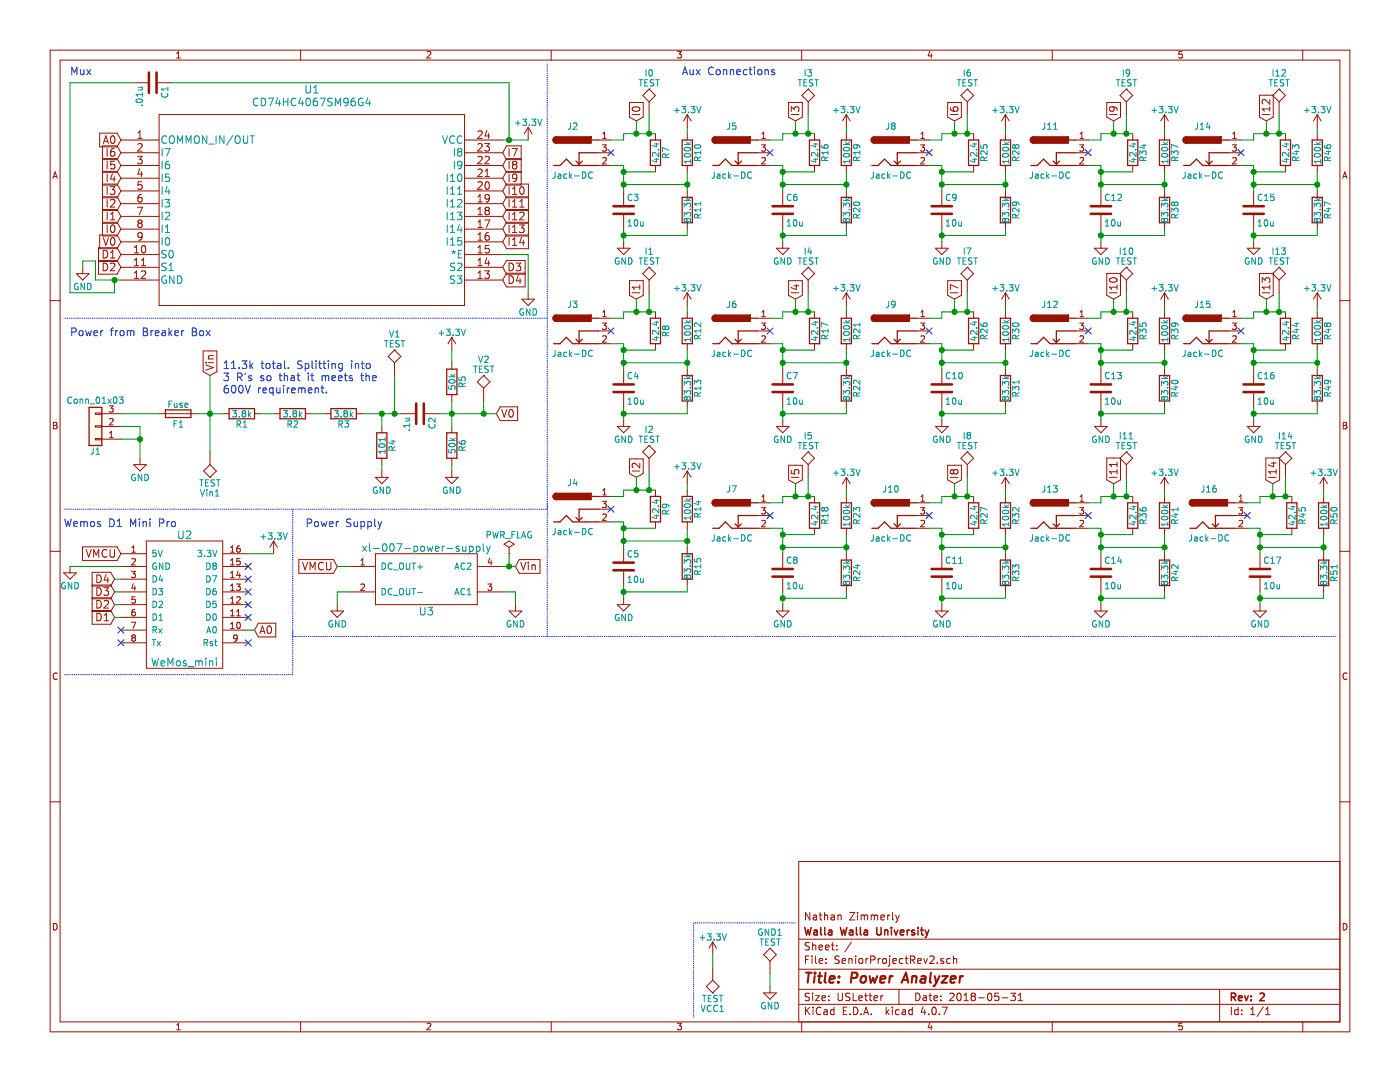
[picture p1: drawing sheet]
<svg xmlns="http://www.w3.org/2000/svg" width="279mm" height="216mm" viewBox="0 0 279 216" stroke-linecap="round" stroke-linejoin="round" font-family="sans-serif">
<g fill="none" stroke="#981200" stroke-width=".2">
<path d="M10 10h259.4v195.9h-259.4zM12 12h255.4v191.9h-255.4zM26.7 16.5h2.8M31.5 16.5h2.8M35.3 11.6h.7M35.3 10.6l.3-.3v1.3M60 10v2M85.2 10.4l.5-.1 .3 .3-.8 1h.8M110 10v2M129.5 17.8h.1M129.5 17.8l-1.2 1.2 1.2 1.3M129.5 17.8l1.3 1.2-1.3 1.3"/>
<path d="M135.2 10.3h.8l-.4 .5h.3l.1 .2-.1 .5-.2 .1-.5-.1M160 10v2M161.3 17.8h.1M161.3 17.8l-1.3 1.2 1.3 1.3M161.3 17.8l1.3 1.2-1.3 1.3M185.5 10.2l-.3 1h.8M185.9 10.7v.9M193 17.8h.1M193 17.8l-1.2 1.2 1.2 1.3M193 17.8l1.3 1.2-1.3 1.3M210 10v2M224.8 17.8h.1"/>
<path d="M224.8 17.8l-1.3 1.2 1.3 1.3M224.8 17.8l1.3 1.2-1.3 1.3M235.9 10.3h-.6v.6l.1-.1h.5l.1 .5-.3 .3-.4-.1M251.4 19h2.7v4.4l-1.4 .7-1.3-.7zM253.4 19.9v.9l-1.1-.9-.4 .3 .1 .6M255.3 17.8h.1M255.3 17.8l-1.3 1.2 1.3 1.3M255.3 17.8l1.2 1.2-1.2 1.3M260 10v2M10.6 35.6l.4-1.3 .4 1.3M10.7 35.2h.6M19.9 26.6h3.5l.7 1.3-.7 1.4h-3.5z"/>
<path d="M20.4 39.3h3l.7 1.3M20.4 36.7h3l.7 1.4M20.4 34.2h3l.7 1.4M20.4 31.6h3l.7 1.4M20.6 28.6l.5-1.5 .5 1.5M20.8 28.2h.7M21.4 29.6v1.6M21.4 32.2v1.5M21.4 34.7v1.5M21.4 37.3v1.5M21.4 39.8v1.5M22 37.3h.9l-.5 .5 .4 .1 .1 .2v.5l-.3 .2h-.4l-.2-.2"/>
<path d="M22 40l.6-.2 .3 .4-.9 1.1h.9M22.2 27.3l.2-.2a.81 .81 0 0 1 .6 .8 .81 .81 0 0 1-.6 .7l-.2-.1-.2-.5zM22.4 34.6l-.4 1.1h1M22.8 29.6l-.4 .1a.99 .99 0 0 0 0 1.5l.5-.2v-.5l-.3-.3h-.2l-.4 .3M22.8 35.2v1M22.9 32.2h-.8l-.1 .7 .3-.1h.5l.1 .6-.3 .3-.6-.1M24.1 27.9h7.6M24.1 30.5h7.6M24.1 33h7.6M24.1 35.6h7.6M24.1 38.1h7.6M24.1 30.5l-.7-1.4h-3v18h3l.7-1.4"/>
<path d="M24.1 38.1l-.7 1.4h-3M24.1 35.6l-.7 1.3h-3M24.1 33l-.7 1.4h-3M24.1 30.5l-.7 1.4h-3M27.4 31.2h1l-.5 .6 .4 .1v.7l-.2 .1-.7-.1M27.5 27.6h.9M27.5 26.5l.4-.4v1.5M27.5 28.8l.6-.1 .3 .4-1 1h1M27.9 33.7l-.4 1h.9M28.2 38.8l-.4 .1a1.11 1.11 0 0 0-.1 1.3l.4 .1 .2-.1 .1-.5-.3-.3h-.4l-.2 .3M28.2 34.2v1M28.3 36.3h-.7l-.1 .7 .2-.1h.5l.2 .2-.1 .5-.2 .2-.6-.2"/>
<path d="M31.7 22.9h61v38.1h-61zM92.7 27.9h7.6M92.7 30.5h7.6M92.7 33h7.6M92.7 35.6h7.6M92.7 38.1h7.6M95.4 26.3l.6-.2 .2 .4-.9 1.1h.9M95.4 28.8l.6-.1 .2 .4-.9 1h.9M95.4 31.3l.6-.1 .2 .4-.9 1.1h.9M95.4 36.4l.6-.1 .2 .4-.9 1.1h.9M95.4 33.9l.6-.2 .2 .5-.9 1h.9M95.4 39.2l.4-.4v1.5"/>
<path d="M96.7 28.7h1l-.5 .5 .4 .2v.6l-.2 .1-.7-.1M96.8 31.3l.6-.1 .3 .4-1 1.1h1M96.8 35.2h.9M96.8 34.2l.4-.5v1.5M97 36.4l.2-.1a.8 .8 0 0 1 .5 .7 .8 .8 0 0 1-.5 .8l-.2-.2-.2-.4zM97.2 26l-.4 1.1h.9M97.5 26.6v1M97.7 39.4l-.3 .4h-.3l-.3-.4 .2-.5 .4-.1 .2 .2a1.19 1.19 0 0 1-.2 1.2l-.4 .1M100.3 38.1l.8-1.4h4.4v12.9h-4.4l-.8-1.3M100.3 38.1l.8 1.4h4.4M100.3 30.5l.8-1.4h2.9v7.8h-2.9l-.8-1.3M100.3 33l.8 1.4h2.9"/>
<path d="M100.3 30.5l.8 1.4h2.9M101.6 29.6v1.6M101.6 32.2v1.5M101.6 34.7v1.5M101.6 37.3v1.5M101.6 39.8v1.5M102.2 29.6h1l-.6 1.6M102.3 38.8h.8M102.3 37.7l.4-.4v1.5M102.6 32.8l-.3 .3v.3l.3 .3h.2l.3-.3v-.3l-.3-.3M102.6 32.8l-.3-.3 .3-.3 .4 .1 .1 .2-.3 .3M102.6 32.8h.2"/>
<path d="M103.1 35.4l-.3 .3h-.2l-.3-.3v-.5l.5-.2a.96 .96 0 0 1-.1 1.5h-.3M103.9 37.3h.2a.81 .81 0 0 1 .5 .7 .81 .81 0 0 1-.5 .8 .98 .98 0 0 1-.2-1.5zM104 34.2h-2.9l-.8 1.4M104 31.6h-2.9l-.8 1.4M105.4 25.4v2.5M105.4 25.4l-.8 1.3M105.4 25.4l.8 1.3M105.5 39.3h-4.4l-.8 1.3M119.4 27.9h2.5M119.4 30.5h2.5M119.4 33h2.5M120.2 28.9h.8l-.4 .5 .4 .1v.5l-.2 .2-.6-.2"/>
<path d="M120.3 26.7l.3-.3v1.2M120.3 27.6h.7M120.3 31.5l.5-.1 .2 .4-.8 .9h.8M124.5 38.1v2.8M125.6 20.4h2.8v3l-1.4 .7-1.4-.7zM126.2 22.9h1.5M126.2 21.5a.89 .89 0 0 1 1.5 .3 .86 .86 0 0 1-.8 .4 .86 .86 0 0 1-.7-.5zM129.5 20.3v2.6M130.8 26.7v1.2M130.8 33v1.3M137.2 22.9v2.5M137.2 26.7v1.2"/>
<path d="M137.2 33v1.3M137.2 38.1v1.3M137.2 22.9l-.8 1.2M137.2 22.9l.7 1.2M151.1 27.9h2.6M151.1 30.5h2.6M151.1 33h2.6M152 28.9h.8l-.5 .5 .4 .1v.5l-.2 .2-.5-.2M152 31.5l.5-.1 .3 .4-.8 .9h.8M152 27.6h.8M152 26.7l.4-.3v1.2M156.2 38.1v2.8"/>
<path d="M157.4 20.4h2.7v3l-1.4 .7-1.3-.7zM157.9 22.9h1.5M157.9 22.3v-1l.6 .5 .1-.3 .2-.2 .5 .1 .1 .2v.4l-.1 .3M161.3 20.3v2.6M162.6 26.7v1.2M162.6 33v1.3M168.9 22.9v2.5M168.9 26.7v1.2M168.9 33v1.3M168.9 38.1v1.3M168.9 22.9l-.8 1.2M168.9 22.9l.8 1.2"/>
<path d="M182.9 27.9h2.5M182.9 30.5h2.5M182.9 33h2.5M183.7 28.9h.8l-.4 .5 .4 .1v.5l-.2 .2-.6-.2M183.8 27.6h.7M183.8 31.5l.5-.1 .2 .4-.8 .9h.8M183.8 26.7l.3-.3v1.2M188 38.1v2.8M189.1 20.4h2.8v3l-1.4 .7-1.4-.7zM189.7 22.9h1.5M189.7 21.5v.4a.99 .99 0 0 0 1.5 0l-.2-.5-.5-.1-.3 .3v.3l.3 .3M193 20.3v2.6"/>
<path d="M194.3 26.7v1.2M194.3 33v1.3M200.7 22.9v2.5M200.7 26.7v1.2M200.7 33v1.3M200.7 38.1v1.3M200.7 22.9l-.8 1.2M200.7 22.9l.7 1.2M214.6 27.9h2.6M214.6 30.5h2.6M214.6 33h2.6M215.5 28.9h.8l-.5 .5 .4 .1v.5l-.2 .2-.5-.2"/>
<path d="M215.5 27.6h.8M215.5 26.7l.4-.3v1.2M215.5 31.5l.5-.1 .3 .4-.8 .9h.8M219.7 38.1v2.8M220.9 20.4h2.7v3l-1.4 .7-1.3-.7zM221.4 22.9h1.5M222.1 21.3l.3 .3v.3l-.3 .3-.5-.1-.2-.5a.96 .96 0 0 1 1.5 .1v.3M224.8 20.3v2.6M226.1 26.7v1.2M226.1 33v1.3M232.4 22.9v2.5M232.4 26.7v1.2"/>
<path d="M232.4 33v1.3M232.4 38.1v1.3M232.4 22.9l-.8 1.2M232.4 22.9l.8 1.2M245.1 27.9h2.5M245.1 30.5h2.5M245.1 33h2.5M245.9 28.9h.8l-.4 .5 .4 .1v.5l-.2 .2-.6-.2M246 27.6h.7M246 31.5l.5-.1 .2 .4-.8 .9h.8M246 26.7l.4-.3v1.2M250.2 38.1v2.8"/>
<path d="M251.9 22.9h1.5M253.4 21.3v.9M253.4 21.7h-1.5l.4 .5M255.3 20.3v2.6M256.5 26.7v1.2M256.5 33v1.3M262.9 22.9v2.5M262.9 26.7v1.2M262.9 33v1.3M262.9 38.1v1.3M262.9 22.9l-.8 1.2M262.9 22.9l.8 1.2"/>
<path d="M268 35.6l.4-1.3 .4 1.3M268.1 35.2h.6M10 60h2M15.2 54.6h2.6l-1.3 1.3zM16.5 53.3v1.3M19.7 52h3.7l.7 1.3M19.9 46.9h3.5l.7 1.4-.7 1.3h-3.5zM20.4 44.3h3l.7 1.4M20.4 41.8h3l.7 1.4M20.6 52.5a.77 .77 0 0 1 .9 .8 .77 .77 0 0 1-.9 .7zM20.6 50a.77 .77 0 0 1 .9 .7 .77 .77 0 0 1-.9 .8zM20.6 47.4l.5 1.5 .5-1.5"/>
<path d="M21.4 42.3v1.6M21.4 44.9v1.5M22 52.7l.6-.2 .3 .4-.9 1.1h.9M22 51.5h.9M22 42.8l.5-.5v1.6M22 50.4l.5-.4v1.5M22 43.9h.9M22.2 45l.2-.1a.81 .81 0 0 1 .6 .7 .81 .81 0 0 1-.6 .8l-.2-.1-.2-.5zM22.2 47.6l.2-.2a.81 .81 0 0 1 .6 .8 .81 .81 0 0 1-.6 .7l-.2-.1-.2-.4zM24.1 40.6h7.6M24.1 43.2h7.6M24.1 45.7h7.6"/>
<path d="M24.1 48.3h7.6M24.1 50.8h7.6M24.1 53.3h7.6M24.1 55.9h7.6M24.1 40.6l-.7 1.4h-3M24.1 50.8l-.7-1.4h-3.7v5.3h3.7l.7-1.4M24.1 50.8l-.7 1.4h-3.7M24.1 43.2l-.7 1.4h-3M26.8 50.5h.9M26.8 49.4l.4-.4v1.5M26.8 51.9l.4-.4v1.5M26.8 54.5l.4-.4v1.4"/>
<path d="M26.8 53h.9M26.8 55.5h.9M27.4 41.4h1l-.6 1.4M27.8 44.5l-.3-.3 .3-.3h.3l.3 .3-.3 .3M27.8 44.5l-.3 .3 .1 .5 .2 .1h.3l.3-.3v-.3l-.3-.3M27.8 44.5h.3M28.2 54.2l.6-.1 .3 .4-1 1h1M28.2 53h.9M28.2 51.9l.5-.4v1.5M28.4 47.1l-.3 .3h-.3l-.3-.3 .2-.6 .4-.1 .2 .2a1.19 1.19 0 0 1-.2 1.3h-.4M28.4 49.1l.2-.1a.8 .8 0 0 1 .5 .7 .8 .8 0 0 1-.5 .8l-.2-.2-.2-.4zM92.7 40.6h7.6"/>
<path d="M92.7 43.2h7.6M92.7 45.7h7.6M92.7 48.3h7.6M92.7 50.8h7.6M92.7 53.3h7.6M92.7 55.9h7.6M95.4 40.3h.8M95.4 45.4h.8M95.4 47.9h.8M95.4 50.5h.8M95.4 53h.8M95.4 55.5h.8"/>
<path d="M95.4 41.8l.4-.4v1.4M95.4 44.3l.4-.4v1.5M95.4 46.9l.4-.5v1.5M95.4 49.4l.4-.4v1.5M95.4 51.9l.4-.4v1.5M95.4 54.5l.4-.4v1.4M95.4 42.8h.8M96.7 43.9h1l-.6 1.5M96.7 54.1h1l-.5 .5 .4 .2v.6l-.2 .1-.7-.1M97.1 42l-.3-.3 .3-.3h.3l.3 .2-.3 .4M97.1 42l-.3 .3 .1 .4 .2 .1h.3l.3-.2v-.3l-.3-.3M97.1 42h.3"/>
<path d="M97.2 51.4l-.4 1.1h.9M97.5 46.4l-.4 .1a1.11 1.11 0 0 0-.1 1.4h.4l.2-.1 .1-.5-.3-.3-.4 .1-.2 .2M97.5 52v1M97.6 49h-.7l-.1 .7 .2-.1h.5l.2 .2-.1 .5-.2 .2-.6-.2M100.3 40.6l.8 1.4h4.4M100.3 53.3l.8-1.3h3.7v5.3h-3.7l-.8-1.4M100.3 53.3l.8 1.4h3.7M100.3 45.7l.8 1.4h4.4M100.3 43.2l.8 1.4h4.4M101.6 52.5a.77 .77 0 0 1 .9 .8 .77 .77 0 0 1-.9 .7zM101.6 42.3v1.6M101.6 44.9v1.5"/>
<path d="M101.6 47.4v1.5M101.6 55a.77 .77 0 0 1 .9 .8 .77 .77 0 0 1-.9 .8zM102.3 48.9h.8M102.3 46.4h.8M102.3 43.9h.8M102.3 41.3h.8M102.3 40.2l.4-.4v1.5M102.3 42.8l.4-.5v1.6M102.3 45.3l.4-.4v1.5M102.3 47.9l.4-.5v1.5M103 52.5h.9l-.5 .6 .4 .1 .1 .2v.5l-.3 .1h-.4l-.2-.1M103.4 55l-.4 1.1h1"/>
<path d="M103.7 44.9h.9l-.5 .6h.3l.2 .2-.1 .6-.2 .1h-.4l-.2-.1M103.7 42.5l.6-.2 .3 .5-.9 1.1h.9M103.7 41.3h.9M103.7 40.2l.5-.4v1.5M103.8 55.5v1.1M104.1 47.3l-.4 1.1h1M104.1 59.7h2.6l-1.3 1.3zM104.4 47.9v1M104.8 54.5h-3.7l-.8 1.4M105.4 58.4v1.3M105.5 46.9h-4.4l-.8 1.4M105.5 44.3h-4.4l-.8 1.4"/>
<path d="M105.5 41.8h-4.4l-.8 1.4M123.2 49.5h2.5l-1.2 1.3zM124.5 42.9v2.8M124.5 48.3v1.2M125.6 56h2.8v2.9l-1.4 .8-1.4-.8zM126.2 58.4h1.5M127.7 56.9v.9M127.7 57.3h-1.5l.4 .5M129.5 53.3h.1M129.5 55.9v2.5M129.5 53.3l-1.2 1.3 1.2 1.3M129.5 53.3l1.3 1.3-1.3 1.3"/>
<path d="M137.2 44.4v1.3M137.2 58.4v2.6M137.2 58.4l-.8 1.3M137.2 58.4l.7 1.3M154.9 49.5h2.6l-1.3 1.3zM156.2 42.9v2.8M156.2 48.3v1.2M157.4 56h2.7v2.9l-1.4 .8-1.3-.8zM157.9 58.4h1.5M158.4 57h1M158.9 56.8v1l-1.1-.4M161.3 53.3h.1"/>
<path d="M161.3 55.9v2.5M161.3 53.3l-1.3 1.3 1.3 1.3M161.3 53.3l1.3 1.3-1.3 1.3M168.9 44.4v1.3M168.9 58.4v2.6M168.9 58.4l-.8 1.3M168.9 58.4l.8 1.3M186.7 49.5h2.5l-1.2 1.3zM188 42.9v2.8M188 48.3v1.2M189.1 56h2.8v2.9l-1.4 .8-1.4-.8zM189.7 58.4h1.5"/>
<path d="M191.2 57.5l-1.5-.7v1M193 53.3h.1M193 55.9v2.5M193 53.3l-1.2 1.3 1.2 1.3M193 53.3l1.3 1.3-1.3 1.3M200.7 44.4v1.3M200.7 58.4v2.6M200.7 58.4l-.8 1.3M200.7 58.4l.7 1.3M218.4 49.5h2.6l-1.3 1.3zM219.7 42.9v2.8M219.7 48.3v1.2"/>
<path d="M220.9 54.6h2.7v4.3l-1.4 .8-1.3-.8zM221.4 58.4h1.5M221.5 55.7a.89 .89 0 0 1 1.4 .2 .86 .86 0 0 1-.8 .4 .86 .86 0 0 1-.7-.5zM222.9 57.3h-1.5l.4 .5M222.9 56.9v.9M224.8 53.3h.1M224.8 55.9v2.5M224.8 53.3l-1.3 1.3 1.3 1.3M224.8 53.3l1.3 1.3-1.3 1.3M232.4 44.4v1.3M232.4 58.4v2.6M232.4 58.4l-.8 1.3"/>
<path d="M232.4 58.4l.8 1.3M248.9 49.5h2.6l-1.3 1.3zM250.2 42.9v2.8M250.2 48.3v1.2M251.4 54.6h2.7v4.3l-1.4 .8-1.3-.8zM251.9 58.4h1.5M251.9 56.4v-1l.6 .5 .1-.3 .2-.2 .5 .1 .1 .2v.5l-.1 .2M253.4 57.3h-1.5l.4 .5M253.4 56.9v.9M255.3 53.3h.1M255.3 55.9v2.5M255.3 53.3l-1.3 1.3 1.3 1.3"/>
<path d="M255.3 53.3l1.2 1.3-1.2 1.3M262.9 44.4v1.3M262.9 58.4v2.6M262.9 58.4l-.8 1.3M262.9 58.4l.8 1.3M267.4 60h2M40.5 70h2.8v4.2l-1.4 .7-1.4-.7zM41.1 72.4h.1M41.1 72.8l1.5 .6-1.5 .5M41.6 72.4h1M41.6 71.6h1M42.6 71h-.8a.37 .37 0 0 0-.2 .3 .37 .37 0 0 0 .1 .3"/>
<path d="M78.7 69.8h.1M78.7 69.8l-1.2 1.3 1.2 1.3M78.7 69.8l1.3 1.3-1.3 1.3M78.7 72.4v2.5M90.2 67.3v2.5M90.2 72.4v1.3M90.2 78.7v1.3M90.2 67.3l-.8 1.3M90.2 67.3l.7 1.3M96.5 74.9h.1M96.5 74.9l-1.3 1.3 1.3 1.3M96.5 74.9l1.3 1.3-1.3 1.3"/>
<path d="M96.5 77.5v2.5M119.4 63.5h2.5M119.4 68.6h2.5M119.4 66h2.5M120.2 64.5h.8l-.4 .4 .4 .1v.6l-.2 .1-.6-.1M120.3 62.3l.3-.4v1.3M120.3 67.1l.5-.1 .2 .4-.8 .9h.8M120.3 63.2h.7M124.5 73.7v2.8M124.5 78.5v2.8M130.8 62.2v1.3M130.8 68.6v1.2"/>
<path d="M137.2 62.2v1.3M137.2 68.6v1.2M137.2 73.7v1.2M151.1 63.5h2.6M151.1 68.6h2.6M151.1 66h2.6M152 64.5h.8l-.5 .4 .4 .1v.6l-.2 .1-.5-.1M152 62.3l.4-.4v1.3M152 67.1l.5-.1 .3 .4-.8 .9h.8M152 63.2h.8M156.2 73.7v2.8M156.2 78.5v2.8"/>
<path d="M162.6 62.2v1.3M162.6 68.6v1.2M168.9 62.2v1.3M168.9 68.6v1.2M168.9 73.7v1.2M182.9 63.5h2.5M182.9 68.6h2.5M182.9 66h2.5M183.7 64.5h.8l-.4 .4 .4 .1v.6l-.2 .1-.6-.1M183.8 62.3l.3-.4v1.3M183.8 67.1l.5-.1 .2 .4-.8 .9h.8M183.8 63.2h.7"/>
<path d="M188 73.7v2.8M188 78.5v2.8M194.3 62.2v1.3M194.3 68.6v1.2M200.7 62.2v1.3M200.7 68.6v1.2M200.7 73.7v1.2M214.6 63.5h2.6M214.6 68.6h2.6M214.6 66h2.6M215.5 64.5h.8l-.5 .4 .4 .1v.6l-.2 .1-.5-.1M215.5 62.3l.4-.4v1.3"/>
<path d="M215.5 67.1l.5-.1 .3 .4-.8 .9h.8M215.5 63.2h.8M219.7 73.7v2.8M219.7 78.5v2.8M226.1 62.2v1.3M226.1 68.6v1.2M232.4 62.2v1.3M232.4 68.6v1.2M232.4 73.7v1.2M245.1 63.5h2.5M245.1 68.6h2.5M245.1 66h2.5"/>
<path d="M245.9 64.5h.8l-.4 .4 .4 .1v.6l-.2 .1-.6-.1M246 63.2h.7M246 67.1l.5-.1 .2 .4-.8 .9h.8M246 62.3l.4-.4v1.3M250.2 73.7v2.8M250.2 78.5v2.8M256.5 62.2v1.3M256.5 68.6v1.2M262.9 62.2v1.3M262.9 68.6v1.2M262.9 73.7v1.2M10.7 84.3h.4l.3 .2-.3 .4 .3 .2-.2 .5h-.5z"/>
<path d="M10.7 84.9h.4M19 82.4h1.3v.3h-1.3zM19 85h1.3v.2h-1.3zM19 87.5h1.3v.3h-1.3zM20.3 82.5h3.8M20.3 87.6h3.8M20.3 85.1h3.8M21.8 81h.8l-.5 .5 .4 .1v.5l-.1 .1-.6-.1M21.9 87.3h.7M21.9 86.4l.3-.3v1.2M21.9 83.6l.5-.1 .2 .4-.8 .9h.8M26.7 92.7h2.5l-1.3 1.3z"/>
<path d="M27.9 91.4v1.3M31.7 82.5h7.7M41.9 95.2h.1M41.9 92.7l1.3 1.3-1.3 1.2M41.9 92.7l-1.3 1.3 1.3 1.2M41.9 90.2v2.5M44.4 82.5h1.3M50.8 82.5h1.3M54.6 82.5h1.3M61 82.5h1.2M64.8 82.5h1.2M71.1 82.5h1.3"/>
<path d="M74.9 95.2h2.6l-1.3 1.3zM76.2 85.1v1.3M76.2 91.4v1.3M76.2 94v1.2M80 82.5h2.8M84.8 82.5h2.8M88.9 95.2h2.5l-1.2 1.3zM90.2 85.1v1.3M90.2 91.4v1.3M90.2 94v1.2M99.8 81.2h3.5v2.7h-3.5l-.7-1.4zM100.1 81.7l.5 1.5 .5-1.5"/>
<path d="M101.7 81.9l.2-.2a.81 .81 0 0 1 .6 .8 .81 .81 0 0 1-.6 .7l-.2-.1-.2-.4zM119.4 99.1h2.5M120.3 97.8l.3-.3v1.3M120.3 98.8h.7M123.2 85.1h2.5l-1.2 1.3zM124.5 83.8v1.3M125.6 91.6h2.8v2.9l-1.4 .7-1.4-.7zM126.2 94h1.5M127.7 92.4v1l-1.1-1-.4 .3 .1 .6M129.5 88.9h.1M129.5 91.4v2.6M129.5 88.9l-1.2 1.3 1.2 1.2"/>
<path d="M129.5 88.9l1.3 1.3-1.3 1.2M130.8 97.8v1.3M137.2 80v1.3M137.2 94v2.5M137.2 97.8v1.3M137.2 94l-.8 1.2M137.2 94l.7 1.2M152 99.1l.4-.3v1.2M154.9 85.1h2.6l-1.3 1.3zM156.2 83.8v1.3M157.4 92.8h2.7v3l-1.4 .7-1.3-.7zM157.9 95.2h1.5"/>
<path d="M157.9 93.8v.7l.7 .1-.1-.2 .1-.5 .6-.2 .2 .3-.1 .6M161.3 90.2h.1M161.3 92.7v2.5M161.3 90.2l-1.3 1.2 1.3 1.3M161.3 90.2l1.3 1.2-1.3 1.3M162.6 99.1v1.2M168.9 80v1.3M168.9 95.2v2.6M168.9 99.1v1.2M168.9 95.2l-.8 1.3M168.9 95.2l.8 1.3M183.8 99.1l.3-.3v1.2"/>
<path d="M186.7 85.1h2.5l-1.2 1.3zM188 83.8v1.3M189.1 92.8h2.8v3l-1.4 .7-1.4-.7zM189.7 95.2h1.5M190.3 94l-.3-.3-.3 .3v.4l.3 .2 .3-.3M190.3 94l.3-.3h.3l.3 .3v.3l-.3 .3h-.3l-.3-.3M190.3 94v.3M193 90.2h.1M193 92.7v2.5M193 90.2l-1.2 1.2 1.2 1.3M193 90.2l1.3 1.2-1.3 1.3M194.3 99.1v1.2"/>
<path d="M200.7 80v1.3M200.7 95.2v2.6M200.7 99.1v1.2M200.7 95.2l-.8 1.3M200.7 95.2l.7 1.3M215.5 99.1l.4-.3v1.2M218.4 85.1h2.6l-1.3 1.3zM219.7 83.8v1.3M220.9 91.4h2.7v4.4l-1.4 .7-1.3-.7zM221.4 95.2h1.5M222.9 92.3v.8M222.9 93.7v.9"/>
<path d="M222.9 94.1h-1.5l.4 .5M222.9 92.7h-1.5l.4 .4M224.8 90.2h.1M224.8 92.7v2.5M224.8 90.2l-1.3 1.2 1.3 1.3M224.8 90.2l1.3 1.2-1.3 1.3M226.1 99.1v1.2M232.4 80v1.3M232.4 95.2v2.6M232.4 99.1v1.2M232.4 95.2l-.8 1.3M232.4 95.2l.8 1.3"/>
<path d="M247.3 99.1l.3-.3v1.2M248.9 85.1h2.6l-1.3 1.3zM250.2 83.8v1.3M252.6 91.4h2.8v4.4l-1.4 .7-1.4-.7zM253.2 95.2h1.5M253.7 92.4h1M254.2 92.2v.9l-1.1-.3M254.7 94.1h-1.5l.4 .5M254.7 93.7v.9M256.5 90.2h.1M256.5 92.7v2.5M256.5 90.2l-1.2 1.2 1.2 1.3"/>
<path d="M256.5 90.2l1.3 1.2-1.3 1.3M257.8 99.1v1.2M262.9 80v1.3M264.2 95.2v2.6M264.2 99.1v1.2M264.2 95.2l-.8 1.3M264.2 95.2l.7 1.3M268.1 84.3h.4l.3 .2-.3 .4 .3 .2-.2 .5h-.5zM268.1 84.9h.4M10 110h2M12.7 114.3h2.5l-1.2 1.3zM14 113v1.3"/>
<path d="M16.5 109.1h6.9l.7 1.4-.7 1.4h-6.9zM17.2 109.7l.5 1.5 .5-1.5M18.4 116.9h3.7l.8-1.3-.8-1.4h-3.7v10.4h3.7l.8-1.4-.8-1.4h-3.7M18.4 119.3h3.7l.8 1.3-.8 1.4h-3.7M18.4 116.7h3.7l.8 1.4-.8 1.4h-3.7M18.7 111.2v-1.5l.5 1 .5-1v1.5M19.3 114.7a.77 .77 0 0 1 .9 .8 .77 .77 0 0 1-.9 .8zM19.3 117.3a.77 .77 0 0 1 .9 .7 .77 .77 0 0 1-.9 .8zM19.3 119.8a.77 .77 0 0 1 .9 .8 .77 .77 0 0 1-.9 .7zM20.7 117.3h1l-.5 .6h.3l.2 .2-.1 .5-.2 .2h-.5l-.2-.2M20.8 120l.6-.2 .3 .4-1 1.1h1M21.2 114.7l-.4 1h.9"/>
<path d="M21.3 109.8a.72 .72 0 0 0-1 .5 .72 .72 0 0 0 .7 .9l.3-.2M21.5 115.2v1.1M22 109.7v1.2l.3 .3h.3l.3-.3v-1.2M24.1 110.5h5.1M24.1 113h5.1M24.1 118.1h5.1M24.1 115.6h5.1M26.2 114h.8l-.4 .5 .4 .1v.5l-.2 .2-.6-.2M26.3 111.6l.5-.1 .2 .3-.8 .9h.8M26.3 109.3l.4-.4v1.3M26.3 110.2h.7M26.6 116.5l-.3 .9h.8"/>
<path d="M26.9 116.9v.9M27 119.1h-.6l-.1 .6 .2-.1 .5 .1v.5l-.2 .1-.5-.1M29.2 107.9h15.2v25.4h-15.2zM44.4 110.5h5.1M44.4 113h5.1M44.4 118.1h5.1M44.4 115.6h5.1M46 112.7h.7M46 117.8h.7M46 110.2h.7M46 115.3h.7M46 109.3l.4-.4v1.3"/>
<path d="M46 111.8l.4-.3v1.2M46 114.4l.4-.4v1.3M46 116.9l.4-.4v1.3M46 119.4l.4-.3v1.2M47.2 116.5h.8l-.5 .5 .4 .1v.6l-.2 .1-.5-.1M47.2 119.2l.5-.1 .3 .3-.8 .9h.8M47.5 113.9l-.3 .9h.8M47.8 108.9l-.3 .1-.2 .2-.1 .7 .3 .3 .4-.1 .1-.5-.2-.2h-.3l-.3 .2M47.8 114.4v.9M47.9 111.5h-.6l-.1 .5 .2-.1 .5 .1v.6l-.2 .1-.5-.1M54.6 107.9l-.8 1.3M54.6 107.9v2.6"/>
<path d="M54.6 107.9l.8 1.3M59.6 111.7h6.9l.8 1.3-.8 1.4h-6.9zM60.4 112.2l.5 1.5 .5-1.5M61.9 113.7v-1.5l.5 1.1 .5-1.1v1.5M64.5 112.3a.72 .72 0 0 0-1 .5 .72 .72 0 0 0 .7 .9l.3-.1M65.2 112.2v1.2l.3 .3h.2l.3-.3v-1.2M69.8 113h5.1M69.8 118.1h5.1M72 112.7h.7M72 111.8l.4-.3v1.2M72 116.6l.5-.1 .2 .4-.7 .9h.7M74.9 110.5h20.3v10.1h-20.3z"/>
<path d="M95.2 113h5.1M95.2 118.1h5.1M97.4 116.5h.7l-.4 .5 .4 .1v.6l-.2 .1-.5-.1M97.7 111.4l-.3 .9h.8M98 111.9v.8M100.6 108.6l1-.7 1 .7-1 .6zM101.6 110.5h.1M101.6 109.2v1.3M103.6 111.7h4.2v2.7h-4.2l-.7-1.4zM103.9 112.2l.5 1.5 .6-1.5M105.4 112.2v.1M105.4 112.7v1"/>
<path d="M106.2 112.9v-.1a.36 .36 0 0 1 .6 .1v.8M106.2 112.7v1M119.4 104.1h2.5M119.4 101.6h2.5M120.2 100h.8l-.4 .5 .4 .1v.6l-.2 .1-.6-.1M120.3 102.7l.5-.1 .2 .3-.8 .9h.8M124.5 109.2v2.8M124.5 114v2.8M124.5 119.4v1.2M130.8 104.1v1.3M137.2 104.1v1.3M137.2 109.2v1.3"/>
<path d="M137.2 115.6v1.2M151.1 100.3h2.6M151.1 105.4h2.6M151.1 102.9h2.6M152 101.3h.8l-.5 .5 .4 .1v.5l-.2 .2-.5-.2M152 103.9l.5-.1 .3 .4-.8 .9h.8M152 100h.8M156.2 110.5v2.8M156.2 115.3v2.8M162.6 105.4v1.3M168.9 105.4v1.3M168.9 110.5v1.3"/>
<path d="M168.9 116.8v1.3M182.9 100.3h2.5M182.9 105.4h2.5M182.9 102.9h2.5M183.7 101.3h.8l-.4 .5 .4 .1v.5l-.2 .2-.6-.2M183.8 103.9l.5-.1 .2 .4-.8 .9h.8M183.8 100h.7M188 110.5v2.8M188 115.3v2.8M194.3 105.4v1.3M200.7 105.4v1.3M200.7 110.5v1.3"/>
<path d="M200.7 116.8v1.3M214.6 100.3h2.6M214.6 105.4h2.6M214.6 102.9h2.6M215.5 101.3h.8l-.5 .5 .4 .1v.5l-.2 .2-.5-.2M215.5 103.9l.5-.1 .3 .4-.8 .9h.8M215.5 100h.8M219.7 110.5v2.8M219.7 115.3v2.8M226.1 105.4v1.3M232.4 105.4v1.3M232.4 110.5v1.3"/>
<path d="M232.4 116.8v1.3M246.4 100.3h2.5M246.4 105.4h2.5M246.4 102.9h2.5M247.2 101.3h.8l-.4 .5 .4 .1v.5l-.2 .2-.6-.2M247.3 100h.7M247.3 103.9l.5-.1 .2 .4-.8 .9h.8M251.5 110.5v2.8M251.5 115.3v2.8M257.8 105.4v1.3M264.2 105.4v1.3M264.2 110.5v1.3"/>
<path d="M264.2 116.8v1.3M267.4 110h2M11.4 134.4a.62 .62 0 0 0-.8 .4 .62 .62 0 0 0 .6 .8l.2-.1M19.3 122.4a.77 .77 0 0 1 .9 .7 .77 .77 0 0 1-.9 .8zM20.8 123.9h.9M20.8 122.8l.4-.4v1.5M24.1 120.6h5.1M24.1 123.2h5.1M24.1 125.7h5.1M24.1 128.3h5.1M26.2 124.2h.9l-.6 1.2M26.5 127.2l-.2-.2 .2-.3 .5 .1v.2l-.2 .2"/>
<path d="M26.5 127.2l-.2 .3 .1 .3 .1 .2h.3l.2-.3v-.3l-.2-.2M26.5 127.2h.3M26.9 121.6l-.4 .1-.1 .2-.1 .7 .2 .3 .5-.1v-.5l-.1-.2h-.4l-.2 .2M44.4 120.6h5.1M44.4 123.2h5.1M44.4 125.7h5.1M44.4 128.3h5.1M46 120.3h.7M46 122.9h.7M46 125.4h.7M46 122l.4-.4v1.3M46 124.5l.4-.3v1.2"/>
<path d="M47.2 122.9h.8M47.2 122l.4-.4v1.3M47.3 124.3l.2-.1a.67 .67 0 0 1 .5 .6 .67 .67 0 0 1-.5 .6l-.3-.5zM47.3 127.2l-.2 .3h-.2l-.3-.3 .1-.5h.4l.2 .2a.84 .84 0 0 1-.3 1.1h-.3M51.6 124.4h3.4v2.7h-3.4l-.8-1.4zM51.9 126.4l.5-1.5 .5 1.5M52 126h.7M53.4 125l.3-.1a.81 .81 0 0 1 .5 .8 .81 .81 0 0 1-.5 .7l-.3-.1-.1-.5zM66 121.9h2.6l-1.3 1.3zM67.3 120.6v1.3M101.6 121.9h2.5l-1.2 1.3zM102.9 120.6v1.3"/>
<path d="M123.2 120.6h2.5l-1.2 1.3zM154.9 121.9h2.6l-1.3 1.3zM156.2 120.6v1.3M186.7 121.9h2.5l-1.2 1.3zM188 120.6v1.3M218.4 121.9h2.6l-1.3 1.3zM219.7 120.6v1.3M250.2 121.9h2.5l-1.2 1.3zM251.5 120.6v1.3M268.8 134.4a.62 .62 0 0 0-.8 .4 .62 .62 0 0 0 .6 .8l.2-.1M10 160h2M267.4 160h2"/>
<path d="M267.4 171.9h-108v32M10.7 184.3a.65 .65 0 0 1 .7 .6 .65 .65 0 0 1-.7 .7zM142.2 198.1h.1M142.2 188l-.7 1.2M142.2 188v2.5M142.2 193v2.6M142.2 188l.8 1.2M142.2 195.6l1.3 1.2-1.3 1.3M142.2 195.6l-1.2 1.2 1.2 1.3M152.4 198.1h2.5l-1.2 1.3zM153.7 189.2h.1M153.7 191.8v2.5"/>
<path d="M153.7 196.8v1.3M153.7 189.2l-1.3 1.3 1.3 1.3M153.7 189.2l1.2 1.3-1.2 1.3M159.4 197.4h108M159.4 193.4h108M159.4 187.4h108M160.8 191.5h.5M161.5 190.8h-.7v1.5M161.5 198.2h-.5l-.3 .3 .1 .3 .7 .3v.4l-.2 .2-.6-.1M161.5 188.1h-.5l-.3 .2 .1 .3 .7 .4v.4l-.2 .2-.6-.1M161.6 182.1v1.5l-.8-1.5v1.5M162.1 190.8v.1"/>
<path d="M162.1 191.3v1M162.2 188.7l.2-.1h.4v1M162.2 188.1v1.5M162.2 198.2v.1M162.2 198.7v1M162.3 182.7h.6l.1 .9M162.7 198.7h.8l-.8 1h.8M162.8 190.8v1.2l.2 .3M163 182.9l-.5 .1-.2 .2 .2 .4 .5-.1M163.4 189.1l.8-.2-.1-.3h-.4l-.3 .2 .1 .7h.6M163.5 191.8l.7-.2-.1-.3h-.4l-.2 .2 .1 .7h.5M163.5 182.6h.5"/>
<path d="M163.7 182.1v1.3l.3 .2M164 199.2l.7-.2v-.2l-.4-.1-.3 .2 .1 .7h.6M164.5 182.7l.2-.1 .4 .1 .1 .9M164.5 182.1v1.5M164.7 189.1l.8-.2-.1-.3h-.4l-.3 .2 .1 .7h.6M164.8 192.1v.2M164.8 191.3v.2M165.4 199.5v.2M165.4 198.8v.1M165.9 182.7h.6v.9M165.9 188.6h.6M166.1 188.1v1.3l.4 .2"/>
<path d="M166.5 182.9l-.5 .1-.2 .2 .2 .4 .5-.1M167 188.6v.2M167 189.4v.2M167.2 182.6v1M167.2 182.7l.2-.1 .4 .1 .1 .9M167.3 198.2v1.2l.2 .3h.3l.3-.3v-1.2M167.5 190.8h-.6l-.3 .2 .1 .3 .7 .4v.4l-.2 .2-.6-.1M168 191.8l.8-.2-.1-.3h-.4l-.3 .2 .1 .7h.6M169.4 191.4l.2-.1h.4l.1 1M169.4 191.3v1M169.6 182.1h1l-1 1.5h1M169.6 198.2h-.6l-.2 .3v.3l.7 .3v.4l-.2 .2-.5-.1"/>
<path d="M169.9 188l-1.3 1.9M170.3 198.2v1.5h.7M170.8 190.8v.1M170.8 191.3v1M171.1 182.1v.1M171.1 182.6v1M171.4 199.2l.7-.2v-.2l-.5-.1-.2 .2 .1 .7h.6M171.5 191.4l.2-.1 .4 .1 .1 .6-.1 .2-.4 .1-.2-.2zM171.9 182.6v1M171.9 182.7l.4-.1 .2 .2M172.5 182.8a.36 .36 0 0 1 .3-.2 .36 .36 0 0 1 .4 .2v.8M172.5 182.8v.8"/>
<path d="M172.6 198.7h.5M172.8 198.2v1.3l.3 .2M172.8 191.3v1M173.3 191.3l-.5 .2M173.4 198.7h.6M173.6 198.2v1.3l.4 .2M173.8 191.5h.7l.1-.2-.1-.4-.2-.1h-.5v1.5M173.9 182.6v1M173.9 182.7l.4-.1 .2 .2M174.4 199.2l.7-.2v-.2l-.4-.1-.3 .2 .1 .7h.6M174.5 182.8a.36 .36 0 0 1 .3-.2 .36 .36 0 0 1 .4 .2v.8M174.5 182.8v.8"/>
<path d="M175.3 191.3v1M175.7 191.3l-.4 .2M175.8 183.1l.7-.2v-.2l-.5-.1-.2 .2 .1 .7h.6M175.8 198.7v1M176.2 191.4l.2-.1 .4 .1 .1 .6-.1 .2-.4 .1-.2-.2zM176.2 198.7l-.4 .3M177.2 182.6v1M177.5 190.8v.1M177.5 191.3v1.2l-.2 .3M177.6 182.6l-.4 .3M178.1 182.1v1.3l.2 .2M178.2 191.8l.7-.2-.1-.3h-.4l-.2 .2 .1 .7h.5"/>
<path d="M178.7 182.6l.4 1M179.1 183.6l-.1 .3-.3 .2M179.4 197.4v3M179.5 182.6l-.4 1M180.2 191.3h-.4l-.3 .2 .1 .6 .2 .2 .4-.1M180.6 191.3h.6M180.8 190.8v1.2l.4 .3M181.7 191.5h.7l.2-.2-.1-.4-.2-.1h-.6v1.5M182.1 191.5l.5 .8M182.8 198.2a.76 .76 0 0 1 .8 .7 .76 .76 0 0 1-.8 .8zM183.1 191.8l.7-.2v-.3h-.4l-.3 .2 .1 .7h.6M184.3 198.8h.5l.1 .9"/>
<path d="M184.4 191.3l.3 1 .4-1M184.9 199l-.5 .1-.2 .2 .2 .4 .5-.1M185.4 198.7h.6M185.6 190.9l.6-.1 .2 .4-.9 1.1h.9M185.6 198.2v1.3l.4 .2M186.4 199.2l.7-.2-.1-.2-.4-.1-.2 .2 .1 .7h.5M187.1 192.1v.2M187.8 199.5v.2M187.8 198.8v.1M188.3 191.3a.37 .37 0 0 0-.6 .2l.1 .2 .5 .1 .1 .2-.3 .3-.4-.1M189.5 198.3l.6-.1 .3 .4-.9 1.1h.9M189.6 191.3h-.4l-.3 .2 .1 .6 .2 .2 .4-.1"/>
<path d="M190.3 191.4l.2-.1h.4v1M190.3 190.8v1.5M191.2 198.2h.1a.8 .8 0 0 1 .5 .7 .8 .8 0 0 1-.5 .8 .97 .97 0 0 1-.1-1.5zM192.4 199.7h.8M192.4 198.6l.4-.4v1.5M194.1 198.8l-.3-.3 .3-.3h.3l.3 .3-.3 .3M194.1 198.8l-.3 .3 .1 .4 .2 .2h.3l.3-.3v-.3l-.3-.3M194.1 198.8h.3M195.3 199.1h1.1M197.3 198.2h.1a.8 .8 0 0 1 .6 .7 .8 .8 0 0 1-.6 .8 .97 .97 0 0 1-.1-1.5zM199.3 198.2h-.7l-.1 .7 .2-.1h.5l.2 .2-.1 .5-.2 .2-.6-.2M200 199.1h1.1"/>
<path d="M201.7 198.2h.9l-.5 .6 .5 .1v.6l-.2 .2-.7-.2M203.2 199.7h.9M203.2 198.6l.4-.4v1.5M243.4 197.4v6.5M268.1 184.3a.65 .65 0 0 1 .7 .6 .65 .65 0 0 1-.7 .7zM35.3 204.5l.3-.3v1.3M35.3 205.5h.7M60 203.9v2M85.2 204.3l.5-.1 .3 .3-.8 1h.8M110 203.9v2M135.2 204.2h.8l-.4 .5h.3l.1 .2-.1 .5-.2 .1-.5-.1M159.4 200.4h108"/>
<path d="M160 203.9v2M160.8 201v1.5M161 201.6l.6 .9M161.6 201l-.8 .8M162.3 201v.1M162.3 201.5v1M163.8 201.1a.71 .71 0 0 0-1 .5 .71 .71 0 0 0 .8 .9l.2-.2M164.5 201.5h.5l.1 1M165.1 201.8l-.5 .1-.2 .2 .2 .4 .5-.1M166.4 201.5h-.4l-.3 .3 .1 .5 .2 .2 .4-.1M166.4 201v1.5M168.3 201.7h.5"/>
<path d="M169 201h-.7v1.5h.7M169.6 202.3v.2M170.4 201a.76 .76 0 0 1 .8 .7 .76 .76 0 0 1-.8 .8zM171.9 202.3v.2M172.4 202.5l.4-1.5 .6 1.5M172.5 202h.7M173.9 202.3v.2M176.9 201v1.5M177 201.9l.4 .6M177.4 201.5l-.5 .5M178.1 201v.1M178.1 201.5v1"/>
<path d="M179.4 201.5h-.4l-.3 .3 .1 .5 .2 .2 .4-.1M180.1 201.5h.6v1M180.7 201.8l-.5 .1-.2 .2 .2 .4 .5-.1M182.1 201.5h-.5l-.2 .3v.5l.2 .2 .5-.1M182.1 201v1.5M184.2 200.9l-.4 1.1h1M184.6 201.5v1M185.3 202.3v.2M185.5 204.1l-.3 1h.8M185.9 204.6v.9M186.1 201.1l.2-.1a.8 .8 0 0 1 .6 .7 .8 .8 0 0 1-.6 .8l-.2-.2-.1-.4zM187.5 202.3v.2"/>
<path d="M188 201h1.1l-.7 1.5M210 203.9v2M235.9 204.2h-.6v.6l.1-.1h.5l.1 .5-.3 .3-.4-.1M245.7 201v1.5M247.1 201.5h-.4l-.3 .3 .1 .5 .2 .2 .4-.1M247.1 201v1.5M247.8 202.3v.2M247.8 201.5v.2M249.6 202.5h.8M249.6 201.4l.4-.4v1.5M252.1 200.9l-1.2 1.9M252.6 202.5h.8"/>
<path d="M252.6 201.4l.4-.4v1.5M260 203.9v2"/>
</g>
<g fill="none" stroke="#009596" stroke-width=".2">
<path d="M27.2 19.9a.76 .76 0 0 1 1.2 .3 .74 .74 0 0 1-1.2-.2zM27.6 17.4h.8M28.3 17.4l.1 .2-.1 .3-.7 .1M28.4 18.5v.7M28.4 18.9h-1.2l.3 .3M32.3 18.6a.61 .61 0 0 0 .5 .8 .61 .61 0 0 0 .7-.6l-.1-.2M33.5 17.4v.7M33.5 17.8h-1.3l.4 .3M51.5 19.7a.72 .72 0 0 0-1 .5 .72 .72 0 0 0 .7 .9l.3-.1M52.1 19.6a.77 .77 0 0 1 .9 .7 .77 .77 0 0 1-.9 .8zM53.5 19.6h1.1l-.7 1.5M55.4 19.5l-.4 1.1h1"/>
<path d="M56.6 19.6v1.5M57.5 19.6v1.5M59.1 19.7a.72 .72 0 0 0-1.1 .5 .72 .72 0 0 0 .8 .9l.3-.1M60 19.5l-.4 1.1h1M61.1 17v1.3l.3 .3h.2l.4-.3v-1.3M61.2 19.7l.2-.1a.81 .81 0 0 1 .6 .7 .81 .81 0 0 1-.6 .8l-.2-.1-.1-.5zM62.6 18.6h.9M62.6 17.5l.4-.5v1.6M63.2 19.6l-.4 .1a.99 .99 0 0 0 0 1.4l.5-.1 .1-.6-.3-.2h-.3l-.3 .2M63.9 19.6h1l-.6 1.5M66.3 19.7a.62 .62 0 0 0-.8 0v.5l.7 .3v.5a.62 .62 0 0 1-.8 0M70.8 19.6l-.4 .1a.99 .99 0 0 0 0 1.4l.5-.1v-.6l-.3-.2h-.2l-.3 .2"/>
<path d="M72.4 19.7a.71 .71 0 0 0-.9 .6 .71 .71 0 0 0 .9 .7l.1-.6h-.3M73.4 19.5l-.4 1.1h1M127.5 15.9h.7M127.9 15.9v1.3M128.7 16.5h.4M128.9 13.9v1.3M129.3 15.9h-.6v1.3h.6M129.6 14l.2-.1a.67 .67 0 0 1 .4 .7 .67 .67 0 0 1-.4 .6l-.3-.5zM130.5 16h-.7v.4l.6 .2 .1 .3-.2 .3-.5-.1M130.9 15.9h.7M131.2 15.9v1.3M159.3 15.9h.7"/>
<path d="M159.6 15.9v1.3M160.4 16.5h.5M160.7 13.9v1.3M161 15.9h-.6v1.3h.6M161.2 13.9h.8l-.5 .5 .4 .1v.6l-.2 .1-.5-.1M162.2 16l-.5-.1-.2 .2 .1 .3 .6 .3v.3l-.2 .2-.5-.1M162.6 15.9h.7M163 15.9v1.3M191 15.9h.7M191.4 15.9v1.3M192.2 16.5h.4M192.4 13.9v1.3"/>
<path d="M192.8 15.9h-.6v1.3h.6M193.6 13.9l-.4 .1-.2 .2v.7l.2 .3 .4-.1 .1-.5-.1-.1-.4-.1-.2 .2M194 16h-.7v.4l.6 .2 .1 .3-.2 .3-.5-.1M194.4 15.9h.7M194.7 15.9v1.3M222.8 15.9h.7M223.1 15.9v1.3M223.9 16.5h.5M224.2 13.9v1.3M224.5 15.9h-.6v1.3h.6M225.5 14.5l-.3 .2h-.2l-.3-.2 .1-.5 .4-.1 .3 .2a.84 .84 0 0 1-.4 1.1h-.3M225.7 16h-.6v.4l.5 .2 .1 .3-.2 .3-.5-.1"/>
<path d="M226.1 15.9h.7M226.5 15.9v1.3M253.3 15.9h.7M253.6 15.9v1.3M254.1 13.9v1.3M254.4 16.5h.4M254.6 15.2h.7M254.6 14.3l.4-.4v1.3M255 15.9h-.6v1.3h.6M255.8 14l.5-.1 .2 .4-.7 .9h.7M256.2 16l-.5-.1-.2 .2 .1 .3 .6 .3v.3l-.2 .2-.5-.1M256.6 15.9h.7"/>
<path d="M256.9 15.9v1.3M28.3 21h.1M32.4 29.6v1.5M32.4 32.2v1.5M32.4 34.7v1.5M32.4 37.3v1.5M32.4 39.8v1.5M32.9 29.6h1l-.6 1.5M32.9 39.8h1l-.5 .6 .4 .1v.7l-.2 .1-.7-.1M33.2 27.3a.71 .71 0 0 0-1 .4 .71 .71 0 0 0 .7 .9l.3-.1M33.4 37.2l-.4 1.1h.9M33.7 32.2l-.4 .1a1.11 1.11 0 0 0-.2 1.3l.5 .1 .2-.1 .1-.6-.3-.2h-.5l-.1 .2"/>
<path d="M33.7 37.8v1M33.8 34.7h-.7l-.1 .7 .2-.1 .5 .1 .2 .2-.1 .5-.2 .1-.6-.1M33.9 27.3l.2-.2a.53 .53 0 0 1 .7 .5v.5a.51 .51 0 0 1-.8 .4 1.05 1.05 0 0 1-.1-1.2zM35.4 28.6v-1.5l.5 1.1 .5-1.1v1.5M37.1 28.6v-1.5l.5 1.1 .5-1.1v1.5M38.8 27.3l.3-.2a.53 .53 0 0 1 .7 .5v.5a.51 .51 0 0 1-.8 .4 1.05 1.05 0 0 1-.2-1.2zM41.3 27.1v1.5l-.9-1.5v1.5M41.6 28.8h1.2M43.1 27.1v1.5M44.7 27.1v1.5l-.9-1.5v1.5M46.5 27l-1.3 2M47 27.3l.3-.2a.53 .53 0 0 1 .6 .5v.5a.51 .51 0 0 1-.8 .4 1.05 1.05 0 0 1-.1-1.2z"/>
<path d="M48.6 27.1v1.2l.2 .3h.3l.3-.3v-1.2M49.9 27.1h.9M50.3 27.1v1.5M55.8 20.1v1M56.6 20.3h.9M60.4 20.1v1M66.9 21.1v-1.5l.5 1.1 .5-1.1v1.5M69.5 20.2l-.3 .3h-.3l-.3-.3 .1-.5 .5-.1a.96 .96 0 0 1-.1 1.5h-.3M73.8 20.1v1M88.3 27.1l.5 1.5 .5-1.5M89.3 34.7v1.5M89.3 37.3v1.5"/>
<path d="M89.3 39.8v1.5M89.9 36.2h.9M89.9 38.8h.9M89.9 35.2l.4-.5v1.5M89.9 37.7l.4-.4v1.5M90.7 27.3a.71 .71 0 0 0-1 .4 .71 .71 0 0 0 .7 .9l.3-.1M90.7 29.6v1.5M90.7 32.2v1.5M91.3 40l.6-.2 .3 .4-1 1.1h1M91.3 38.8h.9M91.3 37.7l.4-.4v1.5M91.5 34.9l.2-.2a.8 .8 0 0 1 .5 .8 .8 .8 0 0 1-.5 .7l-.2-.1-.2-.4z"/>
<path d="M91.6 30.3l-.3-.3 .3-.4h.3l.3 .3-.3 .4M91.6 30.3l-.3 .3v.3l.3 .2h.3l.3-.2v-.3l-.3-.3M91.6 30.3h.3M92.2 27.3a.71 .71 0 0 0-1 .4 .71 .71 0 0 0 .7 .9l.3-.1M92.2 32.8l-.3 .3h-.3l-.3-.3 .2-.5 .4-.1 .2 .1a1.19 1.19 0 0 1-.2 1.3l-.4 .1M102.9 24.6h.9M103.4 24.1v.9M104.3 23.8h.8l-.4 .5 .4 .1v.5l-.2 .1-.6-.1M105.7 24.9v.1M106.1 23.8h.8l-.4 .5 .4 .1v.5l-.2 .1-.6-.1M107.3 23.8l.4 1.2 .5-1.2M110.8 34.3l-.1 1.1-.4 .2"/>
<path d="M111.4 34.8h.5v.8M111.9 35l-.5 .3 .1 .3 .4-.1M113.1 34.8l-.4-.1-.2 .3 .1 .5h.5M113.6 34.3v1.3M113.8 35.1l.3 .5M113.9 24.5l-.1 1.1-.4 .2M114.1 34.7l-.5 .5M114.4 24.6l.5-.1 .2 .4-.7 .9h.7M114.7 35.1h.9M116.2 34.3a.64 .64 0 0 1 .7 .7 .64 .64 0 0 1-.7 .6zM118.2 34.4a.61 .61 0 0 0-.8 .5 .61 .61 0 0 0 .6 .7l.2-.1M126.1 38.9a.61 .61 0 0 0-.8 .4 .61 .61 0 0 0 .6 .7l.2-.1"/>
<path d="M126.5 38.8h.8l-.4 .4 .4 .1v.6l-.2 .1-.6-.1M130.6 28.7h.9M130.6 31.8h.9M131 31.6v.8l-.9-.3M131 28.5v.8l-.9-.3M131.3 29.9h.2M131.5 30.4v.8l-.9-.8-.4 .3 .1 .4M132.9 31.4l-.1-.6h-.5l-.1 .6h1.3M133.5 30.7l-.6 .4M133.5 30l-1.3-.6v.9M134.6 22h1M135.1 21.5v1"/>
<path d="M136.1 21.2h.8l-.5 .5 .4 .1v.6l-.2 .1-.5-.1M136.6 40h1.2M136.6 28.9h1.2M136.6 30.8a.76 .76 0 0 1 1.2 .3 .74 .74 0 0 1-1.2-.2zM136.6 29.6a.76 .76 0 0 1 1.2 .2 .74 .74 0 0 1-1.2-.1zM137 39.5l.4 .5M137 28.4l.4 .5M137.4 22.4v.1M137.8 31.9v.7M137.8 39.5l-.5 .4M137.8 32.2h-1.2l.3 .4M137.8 28.4l-.5 .3"/>
<path d="M137.9 21.2h.8l-.4 .5 .3 .1v.6l-.1 .1-.6-.1M138.7 29a.69 .69 0 0 1 1.2 .3 .74 .74 0 0 1-1.3-.1zM139.1 21.2l.4 1.3 .4-1.3M139.2 32v-.6h-.5l-.1 .6h1.3M139.9 30.5h-1.3l.3 .3M139.9 30.1v.7M139.9 31.3l-.7 .4M142.5 34.3v1.1l-.4 .2M143.2 34.8h.4l.1 .8M143.7 35l-.6 .3 .2 .3 .4-.1M144.8 34.8l-.3-.1-.3 .3 .1 .5h.5M145.4 34.3v1.3"/>
<path d="M145.5 35.1l.4 .5M145.6 24.5v1.1l-.5 .2M145.9 34.7l-.5 .5M146.4 35.1h1M146.8 24.5h-.6v.6l.2-.1 .4 .1v.6l-.1 .1-.5-.1M148 34.3a.64 .64 0 0 1 .7 .7 .64 .64 0 0 1-.7 .6zM150 34.4a.61 .61 0 0 0-.9 .5 .61 .61 0 0 0 .6 .7l.3-.1M157.9 38.9a.61 .61 0 0 0-.9 .4 .61 .61 0 0 0 .6 .7l.3-.1M159 38.8h-.4l-.2 .3v.7l.2 .2 .4-.1 .1-.4-.1-.2-.4-.1-.2 .3M162.4 28.7h.8M162.4 31.8h.8M162.8 31.6v.8l-.9-.3"/>
<path d="M162.8 28.5v.8l-.9-.3M163.1 29.9h.1M163.2 30.4v.8l-.9-.8-.3 .3 .1 .4M164 29v.4l.3 .1 .7 .1 .3-.2-.2-.5h-.4l-.2 .1v.4l.2 .2M164.6 32v-.6h-.5l-.1 .6h1.3M165.3 30.5h-1.3l.3 .3M165.3 31.3l-.7 .4M165.3 30.1v.7M166.4 22h.9M166.9 21.5v1M167.8 21.2h.8l-.4 .5 .4 .1v.6l-.2 .1-.6-.1M168.3 40h1.3"/>
<path d="M168.3 28.9h1.3M168.4 30.8a.69 .69 0 0 1 1.2 .3 .74 .74 0 0 1-1.3-.2zM168.4 29.5a.69 .69 0 0 1 1.2 .3 .74 .74 0 0 1-1.3-.1zM168.7 39.5l.5 .5M168.7 28.4l.5 .5M169.2 22.4v.1M169.6 32.2h-1.3l.4 .4M169.6 31.9v.7M169.6 39.5l-.5 .4M169.6 28.4l-.5 .3M169.6 21.2h.8l-.4 .5 .4 .1v.6l-.2 .1-.6-.1M170.8 21.2l.4 1.3 .5-1.3"/>
<path d="M170.9 28.9l.2 .2v.3l-.2 .2-.5-.1-.1-.4 .3-.2a.84 .84 0 0 1 1 .3v.3M171 32l-.1-.6h-.5l-.1 .6h1.3M171.6 30.5h-1.3l.4 .3M171.6 30.1v.7M171.6 31.3l-.6 .4M174.3 34.3l-.1 1.1-.4 .2M174.9 34.8h.5v.8M175.4 35l-.5 .3 .1 .3 .4-.1M176.6 34.8l-.4-.1-.2 .3 .1 .5h.5M177.1 34.3v1.3M177.3 35.1l.3 .5M177.4 24.5l-.1 1.1-.4 .2"/>
<path d="M177.6 34.7l-.5 .5M178.2 25.1l-.3 .2 .1 .4 .2 .1h.2l.2-.2v-.4l-.2-.1M178.2 35.1h.9M178.2 25.1l-.3-.3 .3-.3 .4 .1v.2l-.2 .3M178.2 25.1h.2M179.7 34.3a.64 .64 0 0 1 .7 .7 .64 .64 0 0 1-.7 .6zM181.7 34.4a.61 .61 0 0 0-.8 .5 .61 .61 0 0 0 .6 .7l.2-.1M189.6 38.9a.61 .61 0 0 0-.8 .4 .61 .61 0 0 0 .6 .7l.2-.1M190.8 39.3l-.2 .2h-.3l-.2-.2 .1-.5h.4l.2 .2a.84 .84 0 0 1-.3 1h-.3M194.1 28.7h.9M194.1 31.8h.9M194.5 31.6v.8l-.9-.3"/>
<path d="M194.5 28.5v.8l-.9-.3M194.8 29.9h.2M195 30.4v.8l-.9-.8-.4 .3 .1 .4M195.7 28.9v.6l.6 .1-.1-.2 .1-.5h.6l.1 .2-.1 .5M196.4 32l-.1-.6h-.5l-.1 .6h1.3M197 31.3l-.6 .4M197 30.1v.8l-.9-.8-.4 .2 .1 .5M198.1 22h1M198.6 21.5v1M199.6 21.2h.8l-.5 .5 .4 .1v.6l-.2 .1-.5-.1M200.1 40h1.2M200.1 28.9h1.2"/>
<path d="M200.1 30.8a.76 .76 0 0 1 1.2 .3 .74 .74 0 0 1-1.2-.2zM200.1 29.6a.76 .76 0 0 1 1.2 .2 .74 .74 0 0 1-1.2-.1zM200.5 39.5l.4 .5M200.5 28.4l.4 .5M200.9 22.4v.1M201.3 32.2h-1.2l.3 .4M201.3 31.9v.7M201.3 39.5l-.5 .4M201.3 28.4l-.5 .3M201.4 21.2h.8l-.4 .5 .3 .1v.6l-.1 .1-.6-.1M202.6 21.2l.4 1.3 .4-1.3M202.6 29.1l-.2-.2-.3 .2 .1 .4 .2 .1 .2-.2"/>
<path d="M202.6 29.1l.3-.2h.3l.2 .2v.3l-.3 .2-.4-.1-.1-.1M202.6 29.1v.3M202.7 32v-.6h-.5l-.1 .6h1.3M203.4 30.1v.8l-1-.8-.3 .2 .1 .5M203.4 31.3l-.7 .4M206 34.3v1.1l-.4 .2M206.7 34.8h.4l.1 .8M207.2 35l-.6 .3 .2 .3 .4-.1M208.3 34.8l-.3-.1-.3 .3 .1 .5h.5M208.5 24.5v1.1l-.5 .2M208.9 34.3v1.3M209 35.1l.4 .5"/>
<path d="M209.1 25.8h.7M209.1 24.9l.3-.4v1.3M209.4 34.7l-.5 .5M209.9 35.1h1M210.3 25.8h.7M210.3 24.9l.3-.4v1.3M211.5 34.3a.64 .64 0 0 1 .7 .7 .64 .64 0 0 1-.7 .6zM213.5 34.4a.61 .61 0 0 0-.9 .5 .61 .61 0 0 0 .6 .7l.3-.1M221.4 38.9a.61 .61 0 0 0-.9 .4 .61 .61 0 0 0 .6 .7l.3-.1M221.9 39.1l.3-.3v1.2M223.1 38.9l.5-.1 .2 .3-.8 .9h.8M225.9 28.7h.8"/>
<path d="M225.9 31.8h.8M226.3 31.6v.8l-.9-.3M226.3 28.5v.8l-.9-.3M226.6 29.9h.1M226.7 30.4v.8l-.9-.8-.3 .3 .1 .4M227.5 30.9v-.8l.5 .4 .1-.4h.5l.2 .2-.2 .6M227.9 29h.9M228.1 32v-.6h-.5l-.1 .6h1.3M228.3 28.8v.8l-.9-.3M228.8 31.3l-.7 .4M229.9 22h.9M230.4 21.5v1"/>
<path d="M231.3 21.2h.8l-.4 .5 .4 .1v.6l-.2 .1-.6-.1M231.8 40h1.3M231.8 28.9h1.3M231.9 30.8a.76 .76 0 0 1 1.2 .3 .74 .74 0 0 1-1.3-.2zM231.9 29.6a.76 .76 0 0 1 1.2 .2 .74 .74 0 0 1-1.3-.1zM232.2 39.5l.5 .5M232.2 28.4l.5 .5M232.7 22.4v.1M233.1 32.2h-1.3l.4 .4M233.1 31.9v.7M233.1 39.5l-.5 .4M233.1 28.4l-.5 .3"/>
<path d="M233.1 21.2h.8l-.4 .5 .4 .1v.6l-.2 .1-.6-.1M233.8 30.9v-.8l.5 .4 .1-.4h.6l.1 .2-.1 .6M234.3 21.2l.4 1.3 .5-1.3M234.5 32l-.1-.6h-.5l-.1 .6h1.3M235.1 29.4l-1.3-.6v.9M235.1 31.3l-.6 .4M236.5 34.3v1.1l-.5 .2M237.1 34.8h.5l.1 .8M237.7 35l-.6 .3 .2 .3 .4-.1M238.8 34.8l-.3-.1-.3 .3 .1 .5h.5M239 24.5l-.1 1.1-.4 .2M239.4 34.3v1.3"/>
<path d="M239.5 35.1l.4 .5M239.5 25.8h.8M239.5 24.9l.4-.4v1.3M239.9 34.7l-.5 .5M240.4 35.1h1M241 24.5l-.2 .9h.7M241.4 24.9v.9M242 34.3a.64 .64 0 0 1 .7 .7 .64 .64 0 0 1-.7 .6zM243.9 34.4a.61 .61 0 0 0-.8 .5 .61 .61 0 0 0 .6 .7l.2-.1M251.8 38.9a.61 .61 0 0 0-.8 .4 .61 .61 0 0 0 .6 .7l.2-.1M252.3 39.1l.4-.3v1.2M254.2 38.8h-.6v.5l.1-.1 .5 .1v.6l-.1 .1-.5-.1"/>
<path d="M256.3 28.7h.9M256.3 31.8h.9M256.8 31.6v.8l-.9-.3M256.8 28.5v.8l-.9-.3M257.1 29.9h.1M257.2 30.4v.8l-.9-.8-.4 .3 .1 .4M258 29.7v-.8l.4 .4 .1-.4h.6l.1 .2-.1 .6M258.4 30.2h.8M258.6 32l-.1-.6h-.4l-.1 .6h1.2M258.8 30v.8l-.9-.3M259.2 31.3l-.6 .4M260.3 22h1"/>
<path d="M260.8 21.5v1M261.8 21.2h.8l-.4 .5 .3 .1v.6l-.1 .1-.6-.1M262.3 40h1.3M262.3 28.9h1.3M262.3 29.6a.76 .76 0 0 1 1.3 .2 .74 .74 0 0 1-1.3-.1zM262.4 30.8a.69 .69 0 0 1 1.2 .3 .74 .74 0 0 1-1.3-.2zM262.7 39.5l.5 .5M262.7 28.4l.5 .5M263.1 22.4v.1M263.6 32.2h-1.3l.3 .4M263.6 31.9v.7M263.6 39.5l-.5 .4"/>
<path d="M263.6 28.4l-.5 .3M263.6 21.2h.8l-.4 .5 .4 .1v.6l-.2 .1-.6-.1M264.3 29l.1 .4 .2 .1 .7 .1 .3-.2-.1-.5h-.5l-.2 .1v.4l.2 .2M264.7 30.2h.9M264.8 21.2l.4 1.3 .4-1.3M265 32l-.1-.6h-.5l-.1 .6h1.3M265.2 30v.8l-1-.3M265.6 31.3l-.6 .4M15.5 56.6a.59 .59 0 0 0-.7 .6 .59 .59 0 0 0 .7 .5l.1-.4h-.2M16.9 56.5v1.3l-.7-1.3v1.3M17.5 56.5a.64 .64 0 0 1 .7 .7 .64 .64 0 0 1-.7 .6zM32.4 42.3v1.5"/>
<path d="M32.4 44.9v1.5M32.4 47.4v1.5M33 42.5l.6-.2 .3 .5-1 1h1M33 46.4h.9M33 45.3l.4-.4v1.5M33.1 50h-.5l-.3 .2 .1 .3 .7 .4v.4l-.2 .2-.6-.1M33.1 52.6l-.5-.1-.3 .3 .1 .3 .7 .3v.5l-.2 .1-.6-.1M33.1 55.1a.7 .7 0 0 0-.8 .7 .7 .7 0 0 0 .8 .7l.1-.6h-.3M33.1 47.6l.3-.2a.8 .8 0 0 1 .5 .8 .8 .8 0 0 1-.5 .7l-.3-.1-.1-.4zM33.7 54h.9M33.7 52.9l.4-.4v1.5M33.9 50.1l.2-.1a.8 .8 0 0 1 .5 .7 .8 .8 0 0 1-.5 .8l-.2-.2-.2-.4z"/>
<path d="M34.7 55v1.5l-.8-1.5v1.5M35.4 55a.76 .76 0 0 1 .9 .8 .76 .76 0 0 1-.9 .7zM89.3 42.3v1.5M89.3 44.9v1.5M89.3 47.4v1.5M89.9 41.3h.9M89.9 43.8h.9M89.9 46.4h.9M89.9 48.9h.9M89.9 40.2l.4-.4v1.5M89.9 42.8l.4-.5v1.5M89.9 45.3l.4-.4v1.5"/>
<path d="M89.9 47.9l.4-.5v1.5M90.2 50.2l.3 .1M90.5 50v.3M90.5 50.3l-.2 .3M90.5 50.3l.3 .3M90.8 52.6l-.6-.1-.3 .3 .1 .3 .7 .3v.5l-.2 .1-.6-.1M90.8 55.1l-.6-.1-.3 .3 .1 .3 .7 .4v.4l-.2 .1h-.6M90.9 50.2l-.4 .1M91.2 42.3h1l-.5 .6 .4 .2v.6l-.2 .1-.7-.1M91.2 55h1l-.5 .6 .4 .2v.6l-.2 .1-.7-.1M91.3 52.7l.6-.2 .3 .4-1 1.1h1M91.5 50.7h.5"/>
<path d="M91.7 44.8l-.4 1.1h1M92 45.4v1M92.1 47.4h-.7l-.1 .7 .2-.1 .5 .1 .2 .2-.1 .5-.2 .1-.6-.1M92.2 50h-.7v1.5h.7M123.5 51.5a.59 .59 0 0 0-.7 .6 .59 .59 0 0 0 .7 .6v-.5h-.2M124.8 51.5v1.2l-.7-1.2v1.2M125.3 45.1h.8M125.3 44.2l.4-.4v1.3M125.4 51.5a.64 .64 0 0 1 .7 .6 .64 .64 0 0 1-.7 .6zM126.7 43.9l.1-.1a.67 .67 0 0 1 .5 .7 .67 .67 0 0 1-.5 .6l-.2-.5zM127.5 51.5h.7M127.8 44.2l.1 .8 .3 .1 .2-.1"/>
<path d="M127.9 51.5v1.2M128.4 44.2v.9M128.7 52h.4M128.9 49.5v1.2M129.3 51.5h-.6v1.2h.6M129.5 50.7h.7M129.5 49.8l.3-.3v1.2M130.5 51.5l-.7 .1v.3l.6 .3 .1 .3-.2 .2h-.5M130.9 51.5h.7M131.2 51.5v1.2M134.6 57.6h1M135.1 57.1v1"/>
<path d="M136.1 56.8h.8l-.5 .5 .4 .1v.5l-.2 .2-.5-.2M136.6 43.2v-.8l.4 .4 .1-.4h.6l.1 .2-.1 .6M136.6 41.3v-.8l.4 .5 .1-.4h.6l.1 .2-.1 .5M137.1 43.8l.2-.2h.4l.1 .2v.3l-.2 .2-.4-.1-.1-.1M137.1 43.8l-.2-.2-.3 .2 .1 .4 .2 .1 .2-.2M137.1 43.8v.3M137.4 57.9v.2M137.7 41.8h.1M137.9 56.8h.8l-.4 .5 .3 .1v.5l-.1 .2-.6-.2M139.1 56.8l.4 1.3 .4-1.3M139.2 43.5v-.7h-.5l-.1 .7h1.3M139.9 42.7l-.7 .5"/>
<path d="M139.9 40.3v.7M139.9 41.5v.7M139.9 41.9h-1.3l.3 .3M139.9 40.7h-1.3l.3 .3M155.2 51.5a.59 .59 0 0 0-.7 .6 .59 .59 0 0 0 .7 .6l.1-.5h-.2M156.6 51.5v1.2l-.7-1.2v1.2M157.1 45.1h.7M157.1 44.2l.4-.4v1.3M157.2 51.5a.64 .64 0 0 1 .7 .6 .64 .64 0 0 1-.7 .6zM158.4 43.9l.2-.1a.67 .67 0 0 1 .4 .7 .67 .67 0 0 1-.4 .6l-.3-.5zM159.3 51.5h.7M159.6 44.2v.8l.3 .1 .2-.1"/>
<path d="M159.6 51.5v1.2M160.1 44.2v.9M160.4 52h.5M160.7 49.5v1.2M161 51.5h-.6v1.2h.6M161.5 49.4l-.3 .9h.8M161.8 49.9v.8M162.2 51.5h-.5l-.2 .2 .1 .3 .6 .2v.4l-.2 .1h-.5M162.6 51.5h.7M163 51.5v1.2M166.4 57.6h.9M166.9 57.1v1"/>
<path d="M167.8 56.8h.8l-.4 .5 .4 .1v.5l-.2 .2-.6-.2M168.3 43.2v-.8l.5 .4 .1-.4h.5l.2 .2-.2 .6M168.3 41.3v-.8l.5 .5 .1-.4h.5l.2 .2-.2 .5M168.8 43.8l.3-.2h.3l.2 .2v.3l-.3 .2-.3-.1-.2-.1M168.8 43.8l-.2-.2-.3 .2 .1 .4 .2 .1 .2-.2M168.8 43.8v.3M169.2 57.9v.2M169.4 41.8h.2M169.6 56.8h.8l-.4 .5 .4 .1v.5l-.2 .2-.6-.2M170.4 40.5a.76 .76 0 0 1 1.2 .2 .74 .74 0 0 1-1.3-.1zM170.8 56.8l.4 1.3 .5-1.3M171 43.5l-.1-.7h-.5l-.1 .7h1.3"/>
<path d="M171.6 42.7l-.6 .5M171.6 41.5v.8l-.9-.8-.4 .3 .1 .4M187 51.5a.59 .59 0 0 0-.7 .6 .59 .59 0 0 0 .7 .6v-.5h-.2M188.3 51.5v1.2l-.7-1.2v1.2M188.8 45.1h.8M188.8 44.2l.4-.4v1.3M188.9 51.5a.64 .64 0 0 1 .7 .6 .64 .64 0 0 1-.7 .6zM190.2 43.9l.1-.1a.67 .67 0 0 1 .5 .7 .67 .67 0 0 1-.5 .6l-.2-.5zM191 51.5h.7M191.3 44.2l.1 .8 .3 .1 .2-.1M191.4 51.5v1.2M191.9 44.2v.9"/>
<path d="M192.2 52h.4M192.4 49.5v1.2M192.8 51.5h-.6v1.2h.6M192.9 49.5h.9l-.6 1.2M194 51.5l-.7 .1v.3l.6 .3 .1 .3-.2 .2h-.5M194.4 51.5h.7M194.7 51.5v1.2M198.1 57.6h1M198.6 57.1v1M199.6 56.8h.8l-.5 .5 .4 .1v.5l-.2 .2-.5-.2M200.1 43.2v-.8l.4 .4 .1-.4h.6l.1 .2-.1 .6M200.1 41.3v-.8l.4 .5 .1-.4h.6l.1 .2-.1 .5"/>
<path d="M200.6 43.8l-.2-.2-.3 .2 .1 .4 .2 .1 .2-.2M200.6 43.8l.2-.2h.4l.1 .2v.3l-.2 .2-.4-.1-.1-.1M200.6 43.8v.3M200.9 57.9v.2M201.2 41.8h.1M201.4 56.8h.8l-.4 .5 .3 .1v.5l-.1 .2-.6-.2M202.6 56.8l.4 1.3 .4-1.3M202.6 40.3l.3 .2v.3l-.3 .2-.5-.1v-.4l.2-.2a.84 .84 0 0 1 1.1 .4v.2M202.7 43.5v-.7h-.5l-.1 .7h1.3M203.4 41.5v.8l-1-.8-.3 .3 .1 .4M203.4 42.7l-.7 .5M218.7 51.5a.59 .59 0 0 0-.7 .6 .59 .59 0 0 0 .7 .6l.1-.5h-.2"/>
<path d="M220.1 51.5v1.2l-.7-1.2v1.2M220.6 45.1h.7M220.6 44.2l.4-.4v1.3M220.7 51.5a.64 .64 0 0 1 .7 .6 .64 .64 0 0 1-.7 .6zM221.9 40h.7M221.9 43.9l.2-.1a.67 .67 0 0 1 .4 .7 .67 .67 0 0 1-.4 .6l-.3-.5zM222.8 51.5h.7M223.1 44.2v.8l.3 .1 .2-.1M223.1 51.5v1.2M223.6 49.5v1.2M223.6 44.2v.9M223.9 52h.5"/>
<path d="M224.1 50.7h.7M224.1 49.8l.4-.3v1.2M224.5 51.5h-.6v1.2h.6M225.5 49.6l.1-.1a.67 .67 0 0 1 .5 .6 .67 .67 0 0 1-.5 .6l-.3-.4zM225.7 51.5l-.6 .1v.3l.5 .3 .1 .3-.2 .2h-.5M226.1 51.5h.7M226.5 51.5v1.2M229.9 57.6h.9M230.4 57.1v1M231.3 56.8h.8l-.4 .5 .4 .1v.5l-.2 .2-.6-.2M231.8 43.2v-.8l.5 .4 .1-.4h.5l.2 .2-.2 .6M231.8 41.3v-.8l.5 .5 .1-.4h.5l.2 .2-.2 .5"/>
<path d="M232.3 43.8l.3-.2h.3l.2 .2v.3l-.3 .2-.3-.1-.2-.1M232.3 43.8l-.2-.2-.3 .2 .1 .4 .2 .1 .2-.2M232.3 43.8v.3M232.7 57.9v.2M232.9 41.8h.2M233.1 56.8h.8l-.4 .5 .4 .1v.5l-.2 .2-.6-.2M233.8 42.3v-.8l.5 .5 .1-.4h.6l.1 .2-.1 .5M234.3 56.8l.4 1.3 .5-1.3M234.4 40.5l-.3-.2-.3 .2 .1 .5h.2l.3-.2M234.4 40.5l.2-.2 .4 .1 .1 .1v.3l-.3 .2h-.3l-.1-.2M234.4 40.5v.3M234.5 43.5l-.1-.7h-.5l-.1 .7h1.3"/>
<path d="M235.1 42.7l-.6 .5M249.2 51.5a.59 .59 0 0 0-.7 .6 .59 .59 0 0 0 .7 .6l.1-.5h-.3M250.5 51.5v1.2l-.7-1.2v1.2M251.1 45.1h.7M251.1 44.2l.3-.4v1.3M251.2 51.5a.64 .64 0 0 1 .7 .6 .64 .64 0 0 1-.7 .6zM252.3 40h.8M252.4 43.9l.2-.1a.67 .67 0 0 1 .4 .7 .67 .67 0 0 1-.4 .6l-.3-.5zM253.3 51.5h.7M253.6 44.2v.8l.3 .1 .2-.1M253.6 51.5v1.2M254.1 49.5v1.2"/>
<path d="M254.1 44.2v.9M254.4 52h.4M254.6 49.8l.4-.3v1.2M254.6 50.7h.7M255 51.5h-.6v1.2h.6M255.8 49.5h.7l-.4 .5 .4 .1v.5l-.2 .1-.5-.1M256.2 51.5h-.5l-.2 .2 .1 .3 .6 .2v.4l-.2 .1h-.5M256.6 51.5h.7M256.9 51.5v1.2M260.3 57.6h1M260.8 57.1v1M261.8 56.8h.8l-.4 .5 .3 .1v.5l-.1 .2-.6-.2"/>
<path d="M262.3 43.2v-.8l.5 .4 .1-.4h.5l.2 .2-.2 .6M262.3 41.3v-.8l.5 .5 .1-.4h.5l.2 .2-.2 .5M262.8 43.8l-.2-.2-.3 .2 .1 .4 .2 .1 .2-.2M262.8 43.8l.3-.2h.3l.2 .2v.3l-.3 .2-.4-.1-.1-.1M262.8 43.8v.3M263.1 57.9v.2M263.4 41.8h.2M263.6 56.8h.8l-.4 .5 .4 .1v.5l-.2 .2-.6-.2M264.7 41.7h.9M264.8 56.8l.4 1.3 .4-1.3M265 43.5l-.1-.7h-.5l-.1 .7h1.3M265.2 41.5v.7l-1-.2"/>
<path d="M265.6 42.7l-.6 .5M265.6 40.8l-1.3-.5v.8M14.3 79.3a.61 .61 0 0 0-.8 .5 .61 .61 0 0 0 .5 .7l.3-.1M14.8 79.8l.4-.2 .2 .3v.3l-.2 .3-.4-.1zM16 79.8l.2-.2 .3 .1v.8M16 79.6v.9M17.1 79.8l.2-.2 .3 .1 .1 .8M17.1 79.6v.9M19.3 79.3l.2-.1a.67 .67 0 0 1 .4 .7 .67 .67 0 0 1-.4 .6l-.3-.5zM20.4 79.6l.4-.4v1.3M21.5 79.6l.7 .9M22.2 79.6l-.7 .9"/>
<path d="M22.7 79.3l.2-.1a.67 .67 0 0 1 .5 .7 .67 .67 0 0 1-.5 .6l-.3-.5zM23.8 79.2h.8l-.5 .5 .4 .1v.6l-.2 .1-.5-.1M76.7 68h.7M77.1 68v1.2M77.7 66l.4 1.3 .5-1.3M77.9 68.6h.4M78.5 68h-.6v1.2h.6M78.9 67.3h.8M78.9 66.3l.4-.3v1.3M79.7 68l-.7 .1v.4l.6 .2 .1 .3-.2 .2h-.5M80.1 68h.7M80.4 68v1.2"/>
<path d="M87.6 66.5h1M88.1 66v1M89.1 65.7h.8l-.5 .5 .4 .1v.5l-.2 .2-.5-.2M89.6 75.2h1.2M89.6 77v.6l.5 .1-.1-.2 .1-.5h.6l.1 .2-.1 .5M89.6 75.9a.76 .76 0 0 1 1.2 .3 .74 .74 0 0 1-1.2-.2zM90 74.7l.4 .5M90.4 66.8v.2M90.8 74.7l-.5 .4M90.9 65.7h.8l-.4 .5 .3 .1v.5l-.1 .2-.6-.2M91.6 75.3v.6h.6l-.1-.2 .1-.4h.5l.2 .1-.2 .5M92.1 65.7l.4 1.3 .4-1.3"/>
<path d="M92.3 77.1l-.1-.6h-.5l-.1 .6h1.3M92.9 76.4l-.6 .4M94.5 73.1h.7M94.9 73.1v1.2M95.5 71.1l.4 1.2 .4-1.2M95.7 73.6h.4M96.3 73.1h-.6v1.2h.6M96.7 71.2l.5-.1 .2 .3-.8 .9h.8M97.5 73.1l-.7 .1v.3l.5 .3 .2 .3-.3 .2-.5-.1M97.8 73.1h.8M98.2 73.1v1.2M104.4 61.7a.59 .59 0 0 0-.7 .5 .59 .59 0 0 0 .7 .6l.1-.5h-.2"/>
<path d="M105.8 61.6v1.3l-.7-1.3v1.3M106.4 61.6a.64 .64 0 0 1 .7 .7 .64 .64 0 0 1-.7 .6zM110.8 69.9l-.1 1-.4 .2M111.4 70.4h.5v.7M111.9 70.6l-.5 .2 .1 .3h.4M113.1 70.4l-.4-.1-.2 .2 .1 .6h.5M113.6 69.9v1.2M113.8 70.7l.3 .4M113.9 60.1l-.1 1.1-.4 .2M114.1 70.3l-.5 .5M114.4 60.1h.7l-.4 .5 .4 .1v.5l-.2 .2-.5-.2M114.7 70.7h.9"/>
<path d="M116.2 69.9a.64 .64 0 0 1 .7 .6 .64 .64 0 0 1-.7 .6zM118.2 70a.61 .61 0 0 0-.8 .4 .61 .61 0 0 0 .6 .7l.2-.1M125.3 79.8l.4-.4v1.3M126.1 74.4a.61 .61 0 0 0-.8 .5 .61 .61 0 0 0 .6 .7l.2-.1M126.7 79.5l.1-.1a.67 .67 0 0 1 .5 .6 .67 .67 0 0 1-.5 .7l-.2-.5zM126.9 74.2l-.3 1h.8M127.2 74.7v.9M127.8 79.8l.1 .8 .3 .1 .2-.2M128.4 79.8v.9M130.6 67.3h.9M130.6 64.3h.9M131 64.1v.8l-.9-.3"/>
<path d="M131 67.2v.7l-.9-.3M131.3 65.4h.2M131.5 66v.8l-.9-.8-.4 .2 .1 .5M132.8 65.3l-.3-.3-.3 .3 .1 .4 .2 .1 .3-.3M132.8 65.3l.2-.3 .4 .1 .1 .2v.2l-.3 .3-.3-.1-.1-.2M132.8 65.3v.2M132.9 67l-.1-.6-.5-.1-.1 .7h1.3M133.5 66.3l-.6 .4M136.6 76.9v-.8l.4 .4 .1-.4h.6l.1 .2-.1 .6M136.6 78.7v-.8l.4 .5 .1-.4h.6l.1 .2-.1 .5M136.6 75.5h1.2M136.6 64.4h1.2"/>
<path d="M136.6 65.2a.76 .76 0 0 1 1.2 .2 .74 .74 0 0 1-1.2-.1zM136.6 66.4a.76 .76 0 0 1 1.2 .2 .74 .74 0 0 1-1.2-.1zM137 75.1l.4 .4M137 63.9l.4 .5M137.1 79.4l-.2-.3-.3 .3 .1 .4 .2 .1 .2-.3M137.1 79.4l.2-.3 .4 .1 .1 .2v.2l-.2 .3-.4-.1-.1-.2M137.1 79.4v.2M137.7 77.4h.1M137.8 67.4v.7M137.8 75.1l-.5 .3M137.8 67.8h-1.2l.3 .3M137.8 63.9l-.5 .4"/>
<path d="M138.6 76.7v-.8l.5 .4 .1-.4h.5l.2 .2-.2 .6M139.2 67.6v-.6l-.5-.1-.1 .7h1.3M139.2 79v-.6h-.5l-.1 .6h1.3M139.9 64.4v.8l-1-.8-.3 .3 .1 .5M139.9 65.7v.7M139.9 77.1v.7M139.9 66h-1.3l.3 .4M139.9 78.3l-.7 .4M139.9 77.4h-1.3l.3 .4M139.9 66.9l-.7 .4M142.5 69.9v1l-.4 .2M143.2 70.4h.4l.1 .7"/>
<path d="M143.7 70.6l-.6 .2 .2 .3h.4M144.8 70.4l-.3-.1-.3 .2 .1 .6h.5M145.4 69.9v1.2M145.5 70.7l.4 .4M145.6 60.1v1.1l-.5 .2M145.9 70.3l-.5 .5M146.4 70.7h1M146.8 60.1h-.4l-.2 .3v.7l.2 .3 .4-.2 .1-.4-.1-.2h-.4l-.2 .2M148 69.9a.64 .64 0 0 1 .7 .6 .64 .64 0 0 1-.7 .6zM150 70a.61 .61 0 0 0-.9 .4 .61 .61 0 0 0 .6 .7l.3-.1M157.1 79.8l.4-.4v1.3M157.9 74.4a.61 .61 0 0 0-.9 .5 .61 .61 0 0 0 .6 .7l.3-.1"/>
<path d="M158.3 74.3h.8l-.5 1.3M158.4 79.5l.2-.1a.67 .67 0 0 1 .4 .6 .67 .67 0 0 1-.4 .7l-.3-.5zM159.6 79.8v.8l.3 .1 .2-.2M160.1 79.8v.9M162.4 67.3h.8M162.4 64.3h.8M162.8 64.1v.8l-.9-.3M162.8 67.2v.7l-.9-.3M163.1 65.4h.1M163.2 66v.8l-.9-.8-.3 .2 .1 .5M164.6 67.6v-.6l-.5-.1-.1 .7h1.3M165.3 66h-1.3l.3 .4"/>
<path d="M165.3 64.9l-1.3-.5v.8M165.3 65.7v.7M165.3 66.9l-.7 .4M168.3 76.9v-.8l.5 .4 .1-.4h.5l.2 .2-.2 .6M168.3 78.7v-.8l.5 .5 .1-.4h.5l.2 .2-.2 .5M168.3 75.5h1.3M168.3 64.4h1.3M168.4 65.2a.76 .76 0 0 1 1.2 .2 .74 .74 0 0 1-1.3-.1zM168.4 66.3a.69 .69 0 0 1 1.2 .3 .74 .74 0 0 1-1.3-.1zM168.7 75.1l.5 .4M168.7 63.9l.5 .5M168.8 79.4l-.2-.3-.3 .3 .1 .4 .2 .1 .2-.3"/>
<path d="M168.8 79.4v.2M168.8 79.4l.3-.3 .3 .1 .2 .2v.2l-.3 .3-.3-.1-.2-.2M169.4 77.4h.2M169.6 67.4v.7M169.6 67.8h-1.3l.4 .3M169.6 75.1l-.5 .3M169.6 63.9l-.5 .4M171 79l-.1-.6h-.5l-.1 .6h1.3M171 67.6l-.1-.6-.5-.1-.1 .7h1.3M171.6 65.7v.7l-.9-.7-.4 .2 .1 .5M171.6 75.9v.8l-.9-.8-.4 .2 .1 .5M171.6 77.1v.8l-.9-.8-.4 .2 .1 .5"/>
<path d="M171.6 64.4v.8M171.6 78.3l-.6 .4M171.6 66.9l-.6 .4M171.6 64.8h-1.3l.4 .4M174.3 69.9l-.1 1-.4 .2M174.9 70.4h.5v.7M175.4 70.6l-.5 .2 .1 .3h.4M176.6 70.4l-.4-.1-.2 .2 .1 .6h.5M177.1 69.9v1.2M177.3 70.7l.3 .4M177.4 60.1l-.1 1.1-.4 .2M177.6 70.3l-.5 .5"/>
<path d="M178.2 70.7h.9M178.6 60.6l-.2 .3h-.2l-.3-.3 .1-.5h.4l.2 .2a.84 .84 0 0 1-.3 1.1h-.3M179.7 69.9a.64 .64 0 0 1 .7 .6 .64 .64 0 0 1-.7 .6zM181.7 70a.61 .61 0 0 0-.8 .4 .61 .61 0 0 0 .6 .7l.2-.1M188.8 79.8l.4-.4v1.3M189.6 74.4a.61 .61 0 0 0-.8 .5 .61 .61 0 0 0 .6 .7l.2-.1M190.1 74.7l.4-.4v1.3M190.1 75.6h.7M190.2 79.5l.1-.1a.67 .67 0 0 1 .5 .6 .67 .67 0 0 1-.5 .7l-.2-.5zM191.3 79.8l.1 .8 .3 .1 .2-.2M191.4 74.4l.2-.1a.67 .67 0 0 1 .5 .7 .67 .67 0 0 1-.5 .6l-.3-.5zM191.9 79.8v.9"/>
<path d="M194.1 67.3h.9M194.1 64.3h.9M194.5 64.1v.8l-.9-.3M194.5 67.2v.7l-.9-.3M194.8 65.4h.2M195 66v.8l-.9-.8-.4 .2 .1 .5M195.7 64.6l.1 .3 .2 .2 .7 .1 .3-.3-.1-.4-.5-.1-.1 .2-.1 .3 .2 .3M196.4 67.6l-.1-.6-.5-.1-.1 .7h1.3M197 65.7v.7l-.9-.7-.4 .2 .1 .5M197 66.9l-.6 .4M200.1 76.9v-.8l.4 .4 .1-.4h.6l.1 .2-.1 .6M200.1 78.7v-.8l.4 .5 .1-.4h.6l.1 .2-.1 .5"/>
<path d="M200.1 75.5h1.2M200.1 64.4h1.2M200.1 65.2a.76 .76 0 0 1 1.2 .2 .74 .74 0 0 1-1.2-.1zM200.1 66.4a.76 .76 0 0 1 1.2 .2 .74 .74 0 0 1-1.2-.1zM200.5 75.1l.4 .4M200.5 63.9l.4 .5M200.6 79.4l-.2-.3-.3 .3 .1 .4 .2 .1 .2-.3M200.6 79.4v.2M200.6 79.4l.2-.3 .4 .1 .1 .2v.2l-.2 .3-.4-.1-.1-.2M201.2 77.4h.1M201.3 67.4v.7M201.3 67.8h-1.2l.3 .3"/>
<path d="M201.3 75.1l-.5 .3M201.3 63.9l-.5 .4M202.1 66.4v-.7l.5 .4 .1-.4h.5l.2 .2-.2 .5M202.1 77.9v-.8l.5 .4 .1-.4h.5l.2 .2-.2 .6M202.1 64.6a.76 .76 0 0 1 1.3 .3 .74 .74 0 0 1-1.3-.2zM202.7 79v-.6h-.5l-.1 .6h1.3M202.7 67.6v-.6l-.5-.1-.1 .7h1.3M203.4 75.9v.7M203.4 78.3l-.7 .4M203.4 76.2h-1.3l.3 .4M203.4 66.9l-.7 .4M206 69.9v1l-.4 .2"/>
<path d="M206.7 70.4h.4l.1 .7M207.2 70.6l-.6 .2 .2 .3h.4M208.3 70.4l-.3-.1-.3 .2 .1 .6h.5M208.5 60.1v1.1l-.5 .2M208.9 69.9v1.2M209 70.7l.4 .4M209.1 60.5l.3-.4v1.3M209.1 61.4h.7M209.4 70.3l-.5 .5M209.9 70.7h1M210.3 60.2l.5-.1 .2 .4-.8 .9h.8M211.5 69.9a.64 .64 0 0 1 .7 .6 .64 .64 0 0 1-.7 .6z"/>
<path d="M213.5 70a.61 .61 0 0 0-.9 .4 .61 .61 0 0 0 .6 .7l.3-.1M220.6 79.8l.4-.4v1.3M221.4 74.4a.61 .61 0 0 0-.9 .5 .61 .61 0 0 0 .6 .7l.3-.1M221.9 74.7l.3-.4v1.3M221.9 75.6h.7M221.9 79.5l.2-.1a.67 .67 0 0 1 .4 .6 .67 .67 0 0 1-.4 .7l-.3-.5zM223 74.3h.8l-.4 .5 .3 .1v.6l-.1 .1-.6-.1M223.1 79.8v.8l.3 .1 .2-.2M223.6 79.8v.9M225.9 67.3h.8M225.9 64.3h.8M226.3 64.1v.8l-.9-.3"/>
<path d="M226.3 67.2v.7l-.9-.3M226.6 65.4h.1M226.7 66v.8l-.9-.8-.3 .2 .1 .5M227.5 66.4v-.7l.5 .4 .1-.4h.5l.2 .2-.2 .5M227.5 64.5v.6l.6 .1-.1-.2 .1-.5h.5l.2 .2-.2 .5M228.1 67.6v-.6l-.5-.1-.1 .7h1.3M228.8 66.9l-.7 .4M231.8 76.9v-.8l.5 .4 .1-.4h.5l.2 .2-.2 .6M231.8 78.7v-.8l.5 .5 .1-.4h.5l.2 .2-.2 .5M231.8 75.5h1.3M231.8 64.4h1.3M231.9 66.4a.76 .76 0 0 1 1.2 .2 .74 .74 0 0 1-1.3-.1z"/>
<path d="M231.9 65.1a.69 .69 0 0 1 1.2 .3 .74 .74 0 0 1-1.3-.1zM232.2 75.1l.5 .4M232.2 63.9l.5 .5M232.3 79.4l-.2-.3-.3 .3 .1 .4 .2 .1 .2-.3M232.3 79.4v.2M232.3 79.4l.3-.3 .3 .1 .2 .2v.2l-.3 .3-.3-.1-.2-.2M232.9 77.4h.2M233.1 67.4v.7M233.1 67.8h-1.3l.4 .3M233.1 75.1l-.5 .3M233.1 63.9l-.5 .4M233.8 66.4v-.7l.5 .4 .1-.4h.6l.1 .2-.1 .5"/>
<path d="M233.9 76a.76 .76 0 0 1 1.2 .3 .74 .74 0 0 1-1.3-.1zM234.2 77.2h.9M234.4 64.4l.2 .3v.2l-.2 .3-.5-.2-.1-.3 .3-.3a.84 .84 0 0 1 1 .4v.2M234.5 79l-.1-.6h-.5l-.1 .6h1.3M234.5 67.6l-.1-.6-.5-.1-.1 .7h1.3M234.7 77v.8l-.9-.3M235.1 78.3l-.6 .4M235.1 66.9l-.6 .4M236.5 69.9v1l-.5 .2M237.1 70.4h.5l.1 .7M237.7 70.6l-.6 .2 .2 .3h.4M238.8 70.4l-.3-.1-.3 .2 .1 .6h.5"/>
<path d="M239 60.1l-.1 1.1-.4 .2M239.4 69.9v1.2M239.5 70.7l.4 .4M239.5 61.4h.8M239.5 60.5l.4-.4v1.3M239.9 70.3l-.5 .5M240.4 70.7h1M241.4 60.1h-.6v.6l.1-.1 .5 .1v.5l-.2 .2-.4-.2M242 69.9a.64 .64 0 0 1 .7 .6 .64 .64 0 0 1-.7 .6zM243.9 70a.61 .61 0 0 0-.8 .4 .61 .61 0 0 0 .6 .7l.2-.1M251.1 79.8l.3-.4v1.3M251.8 74.4a.61 .61 0 0 0-.8 .5 .61 .61 0 0 0 .6 .7l.2-.1"/>
<path d="M252.3 74.7l.4-.4v1.3M252.3 75.6h.8M252.4 79.5l.2-.1a.67 .67 0 0 1 .4 .6 .67 .67 0 0 1-.4 .7l-.3-.5zM253.6 79.8v.8l.3 .1 .2-.2M254.1 79.8v.9M254.2 74.3l-.4 .1-.2 .2v.7l.2 .3 .4-.1 .1-.5-.1-.1-.4-.1-.2 .2M256.3 67.3h.9M256.3 64.3h.9M256.8 64.1v.8l-.9-.3M256.8 67.2v.7l-.9-.3M257.1 65.4h.1M257.2 66v.8l-.9-.8-.4 .2 .1 .5"/>
<path d="M258.4 65.8h.8M258.4 64.6h.8M258.6 67.6l-.1-.6-.4-.1-.1 .7h1.2M258.8 64.4v.8l-.9-.3M258.8 65.6v.8l-.9-.3M259.2 66.9l-.6 .4M262.3 76.9v-.8l.5 .4 .1-.4h.5l.2 .2-.2 .6M262.3 78.7v-.8l.5 .5 .1-.4h.5l.2 .2-.2 .5M262.3 75.5h1.3M262.3 64.4h1.3M262.3 65.2a.76 .76 0 0 1 1.3 .2 .74 .74 0 0 1-1.3-.1zM262.3 66.4a.76 .76 0 0 1 1.3 .2 .74 .74 0 0 1-1.3-.1z"/>
<path d="M262.7 75.1l.5 .4M262.7 63.9l.5 .5M262.8 79.4l.3-.3 .3 .1 .2 .2v.2l-.3 .3-.4-.1-.1-.2M262.8 79.4l-.2-.3-.3 .3 .1 .4 .2 .1 .2-.3M262.8 79.4v.2M263.4 77.4h.2M263.6 67.4v.7M263.6 67.8h-1.3l.3 .3M263.6 75.1l-.5 .3M263.6 63.9l-.5 .4M264.7 77.2h.9M264.7 65.8h.9"/>
<path d="M264.8 64.7l-.2-.3-.3 .3 .1 .4 .2 .1 .2-.3M264.8 75.9l.3 .2v.3l-.3 .2-.4-.1-.1-.4 .2-.2a.84 .84 0 0 1 1.1 .3v.3M264.8 64.7l.3-.3 .4 .1 .1 .2v.2l-.3 .3-.3-.1-.2-.2M264.8 64.7v.2M265 67.6l-.1-.6-.5-.1-.1 .7h1.3M265 79l-.1-.6h-.5l-.1 .6h1.3M265.2 65.6v.8l-1-.3M265.2 77v.8l-1-.3M265.6 78.3l-.6 .4M265.6 66.9l-.6 .4M18 80.6h.9M18.6 89.4v1l-.5 .3"/>
<path d="M19.2 90.7h.7M19.2 89.7l.3-.3v1.3M20.4 80.5h.7M27 94.7a.59 .59 0 0 0-.7 .6 .59 .59 0 0 0 .7 .5v-.4h-.2M28.3 94.6v1.3l-.7-1.3v1.3M28.9 94.6a.64 .64 0 0 1 .7 .7 .64 .64 0 0 1-.7 .6zM33.7 80.6h.4M34.3 80h-.6v1.3M34.7 84.6h.5M34.8 80.4v.8l.4 .1 .1-.1M35.3 84h-.6v1.2M35.3 80.4v.9"/>
<path d="M35.8 85.2h.7M35.8 84.3l.3-.3v1.2M36.4 80.5l-.3-.1-.2 .2v.2l.5 .1v.3h-.5M36.9 80.9l.6-.2-.1-.2-.3-.1-.2 .2 .1 .6h.4M39.9 95.7h.7M40 97.7l.4 1.3 .4-1.3M40.2 95.7v1.3M41 96.3h.5M41.3 97.7v.1M41.3 98.1v.9M41.6 95.7h-.6v1.3h.6M41.9 98.1v.9"/>
<path d="M41.9 98.2l.2-.1 .3 .1v.8M42.8 95.8h-.6v.4l.5 .2 .1 .3-.2 .3-.5-.1M43 99h.7M43 98.1l.3-.4v1.3M43.2 95.7h.7M43.6 95.7v1.3M46.4 81.9h.8l-.4 .5 .3 .1v.6l-.1 .1-.6-.1M47.3 84.6h.6l.1-.5-.7-.1v1.2M47.6 84.6l.4 .6M47.8 83.1v.1M48.5 82.5l-.2-.3 .2-.3 .5 .1v.2l-.2 .3M48.5 85.2h.8"/>
<path d="M48.5 84.3l.4-.3v1.2M48.5 82.5l-.2 .2 .1 .4 .1 .1h.3l.2-.2v-.4l-.2-.1M48.5 82.5h.3M49.6 81.9v1.3M49.7 82.7l.4 .5M50.1 82.3l-.5 .5M56.6 81.9h.8l-.5 .5 .4 .1v.6l-.2 .1-.5-.1M57.5 84.6h.6v-.5l-.6-.1v1.2M57.8 84.6l.4 .6M57.9 83.1v.1M58.7 84.1l.5-.1 .2 .3-.8 .9h.8M58.7 82.5l-.2-.3 .2-.3 .4 .1 .1 .2-.2 .3"/>
<path d="M58.7 82.5l-.2 .2v.4l.2 .1h.3l.2-.2-.1-.4-.1-.1M58.7 82.5h.3M59.7 81.9v1.3M59.9 82.7l.3 .5M60.2 82.3l-.5 .5M66.7 81.9h.8l-.4 .5 .4 .1v.6l-.2 .1-.6-.1M67.6 84.6h.6l.1-.5-.7-.1v1.2M67.9 84.6l.5 .6M68.1 83.1v.1M68.8 84h.8l-.5 .5 .4 .1v.5l-.2 .1-.5-.1M68.9 82.5l-.3-.3 .3-.3 .4 .1v.2l-.2 .3M68.9 82.5l-.3 .2 .1 .4 .2 .1h.2l.2-.2v-.4l-.2-.1"/>
<path d="M68.9 82.5h.2M69.9 81.9v1.3M70 82.7l.4 .5M70.4 82.3l-.5 .5M75.2 97.2a.59 .59 0 0 0-.7 .6 .59 .59 0 0 0 .7 .6l.1-.5h-.2M75.6 88.7a.76 .76 0 0 1 1.3 .3 .74 .74 0 0 1-1.3-.2zM76.6 97.2v1.3l-.8-1.3v1.3M76.9 87.3v.7M76.9 89.8v.7M76.9 90.1h-1.3l.3 .4M76.9 87.7h-1.3l.3 .3M77.2 97.2a.64 .64 0 0 1 .7 .6 .64 .64 0 0 1-.7 .7z"/>
<path d="M78 88h.9M78.3 89.8l-.1-.6h-.5l-.1 .6h1.3M78.5 87.9v.7l-1-.3M78.9 89.1l-.6 .4M80.9 83.5h.9M81.6 85.8h.2M81.6 83.5l.2 .1-.1 .3-.8 .1M81.8 84.6v.7M81.8 84.9h-1.3l.3 .4M85.7 84.7a.61 .61 0 0 0 .4 .8 .61 .61 0 0 0 .7-.6l-.1-.2M86.8 83.4v.8l-.9-.8-.3 .3 .1 .5M89.2 97.2a.59 .59 0 0 0-.7 .6 .59 .59 0 0 0 .7 .6l.1-.5h-.3"/>
<path d="M89.6 89.7v.6l.5 .1-.1-.2 .1-.5h.6l.1 .2-.1 .5M89.6 87.9h1.2M89.6 88.6a.76 .76 0 0 1 1.2 .3 .74 .74 0 0 1-1.2-.2zM90 87.4l.4 .5M90.5 97.2v1.3l-.7-1.3v1.3M90.8 87.4l-.5 .4M91.1 97.2a.64 .64 0 0 1 .8 .6 .64 .64 0 0 1-.8 .7zM91.6 88v.4l.3 .2h.7l.3-.2-.2-.4-.4-.1-.2 .1v.4l.2 .2M92.3 89.8l-.1-.6h-.5l-.1 .6h1.3M92.9 89.1l-.6 .4M113.9 95.7l-.1 1-.4 .2M114.7 95.6l-.3 .9h.8"/>
<path d="M115 96.1v.8M123.5 87.1a.59 .59 0 0 0-.7 .5 .59 .59 0 0 0 .7 .6v-.5h-.2M124.8 87v1.3l-.7-1.3v1.3M125.3 80.7h.8M125.4 87a.64 .64 0 0 1 .7 .7 .64 .64 0 0 1-.7 .6zM127.5 87h.7M127.9 87v1.3M128.7 87.6h.4M128.9 85v1.3M129.3 87h-.6v1.3h.6M129.5 85.1l.5-.1 .2 .4-.8 .9h.8M130.5 87.1h-.7v.4l.6 .2 .1 .3-.2 .3-.5-.1"/>
<path d="M130.6 99.8h.9M130.9 87h.7M131 99.7v.7l-.9-.2M131.2 87v1.3M134.6 93.1h1M135.1 92.7v.9M136.1 92.4h.8l-.5 .4 .4 .1v.6l-.2 .1-.5-.1M136.6 100h1.2M137 99.5l.4 .5M137.4 93.5v.1M137.8 99.5l-.5 .3M137.9 92.4h.8l-.4 .4 .3 .1v.6l-.1 .1-.6-.1"/>
<path d="M139.1 92.4l.4 1.2 .4-1.2M139.4 99.9v.8l-.9-.3M145.6 96.9v1.1l-.5 .2M146.1 96.9h.8l-.5 1.3M155.2 87.1a.59 .59 0 0 0-.7 .5 .59 .59 0 0 0 .7 .6l.1-.5h-.2M156.6 87v1.3l-.7-1.3v1.3M157.1 80.7h.7M157.2 87a.64 .64 0 0 1 .7 .7 .64 .64 0 0 1-.7 .6zM159.3 88.3h.7M159.6 88.3v1.3M160.4 88.9h.5M160.7 86.3v1.3"/>
<path d="M161 88.3h-.6v1.3h.6M161.9 86.3h-.6l-.1 .6 .2-.1 .5 .1v.6l-.2 .1-.5-.1M162.2 88.3h-.5l-.2 .2 .1 .3 .6 .3v.3l-.2 .2-.5-.1M162.6 88.3h.7M163 88.3v1.3M166.4 94.4h.9M166.9 93.9v1M167.8 93.6h.8l-.4 .5 .4 .1v.6l-.2 .1-.6-.1M169.2 94.8v.1M169.6 93.6h.8l-.4 .5 .4 .1v.6l-.2 .1-.6-.1M170.8 93.6l.4 1.3 .5-1.3M176.8 96.9l-.1 1.1-.4 .2"/>
<path d="M177.3 98.2h.7M177.3 97.3l.4-.4v1.3M178.6 97l.2-.1a.67 .67 0 0 1 .5 .7 .67 .67 0 0 1-.5 .6l-.3-.5zM187 87.1a.59 .59 0 0 0-.7 .5 .59 .59 0 0 0 .7 .6v-.5h-.2M188.3 87v1.3l-.7-1.3v1.3M188.8 80.7h.8M188.9 87a.64 .64 0 0 1 .7 .7 .64 .64 0 0 1-.7 .6zM191 88.3h.7M191.4 88.3v1.3M192.2 88.9h.4M192.4 86.3v1.3M192.8 88.3h-.6v1.3h.6"/>
<path d="M193.2 86.8l-.2-.2 .2-.3 .4 .1 .1 .2-.2 .2M193.2 86.8l-.2 .3v.4l.2 .1h.3l.2-.3-.1-.3-.1-.2M193.2 86.8h.3M194 88.3l-.7 .1v.4l.6 .2 .1 .3-.2 .3-.5-.1M194.4 88.3h.7M194.7 88.3v1.3M198.1 94.4h1M198.6 93.9v1M199.6 93.6h.8l-.5 .5 .4 .1v.6l-.2 .1-.5-.1M200.9 94.8v.1M201.4 93.6h.8l-.4 .5 .3 .1v.6l-.1 .1-.6-.1M202.6 93.6l.4 1.3 .4-1.3"/>
<path d="M208.5 96.9v1.1l-.5 .2M209.1 97.3l.3-.4v1.3M209.1 98.2h.7M210.2 96.9h.8l-.4 .5 .3 .1v.6l-.1 .1-.6-.1M218.7 87.1a.59 .59 0 0 0-.7 .5 .59 .59 0 0 0 .7 .6l.1-.5h-.2M220.1 87v1.3l-.7-1.3v1.3M220.6 80.7h.7M220.7 87a.64 .64 0 0 1 .7 .7 .64 .64 0 0 1-.7 .6zM222.8 88.3h.7M223.1 88.3v1.3M223.6 86.3v1.3M223.9 88.9h.5"/>
<path d="M224.1 86.7l.4-.4v1.3M224.1 87.6h.7M224.5 88.3h-.6v1.3h.6M225.3 86.7l.4-.4v1.3M225.3 87.6h.8M225.7 88.3l-.6 .1v.4l.5 .2 .1 .3-.2 .3-.5-.1M226.1 88.3h.7M226.5 88.3v1.3M229.9 94.4h.9M230.4 93.9v1M231.3 93.6h.8l-.4 .5 .4 .1v.6l-.2 .1-.6-.1M232.7 94.8v.1"/>
<path d="M233.1 93.6h.8l-.4 .5 .4 .1v.6l-.2 .1-.6-.1M234.3 93.6l.4 1.3 .5-1.3M240.3 96.9l-.1 1.1-.4 .2M240.8 98.2h.7M240.8 97.3l.4-.4v1.3M242.6 96.9l-.3 .1-.2 .2-.1 .7 .3 .3 .4-.1v-.5l-.1-.1-.3-.1-.3 .2M249.2 87.1a.59 .59 0 0 0-.7 .5 .59 .59 0 0 0 .7 .6l.1-.5h-.3M250.5 87v1.3l-.7-1.3v1.3M251.1 80.7h.7M251.2 87a.64 .64 0 0 1 .7 .7 .64 .64 0 0 1-.7 .6zM254.5 88.3h.7M254.9 88.3v1.3"/>
<path d="M255.3 86.3v1.3M255.7 88.9h.4M255.9 87.6h.7M255.9 86.7l.3-.4v1.3M256.3 88.3h-.6v1.3h.6M257.4 86.2l-.3 .9h.8M257.5 88.3l-.7 .1v.4l.6 .2 .1 .3-.2 .3-.5-.1M257.7 86.7v.9M257.9 88.3h.7M258.2 88.3v1.3M261.6 94.4h1M262.1 93.9v1"/>
<path d="M263.1 93.6h.8l-.5 .5 .4 .1v.6l-.2 .1-.5-.1M264.4 94.8v.1M264.9 93.6h.8l-.4 .5 .3 .1v.6l-.1 .1-.6-.1M266.1 93.6l.4 1.3 .4-1.3M13 116.3a.59 .59 0 0 0-.7 .6 .59 .59 0 0 0 .7 .5l.1-.5h-.3M14.3 116.2v1.3l-.7-1.3v1.3M14.9 116.2a.64 .64 0 0 1 .8 .7 .64 .64 0 0 1-.8 .6zM30.5 117.4a.64 .64 0 0 1 .8 .7 .64 .64 0 0 1-.8 .6zM30.5 114.9a.64 .64 0 0 1 .8 .6 .64 .64 0 0 1-.8 .7zM30.5 120a.64 .64 0 0 1 .8 .6 .64 .64 0 0 1-.8 .6zM31.1 109.8h-.6v.6l.2-.1 .4 .1v.5l-.1 .2-.5-.2M31.2 112.4a.59 .59 0 0 0-.7 .6 .59 .59 0 0 0 .7 .5v-.4h-.2"/>
<path d="M31.6 109.8l.4 1.3 .4-1.3M31.7 117.4h.8l-.5 .5 .4 .1v.6l-.2 .1-.5-.1M32 114.8l-.3 .9h.8M32.3 115.3v.9M32.5 112.3v1.3l-.7-1.3v1.3M33.1 112.3a.64 .64 0 0 1 .7 .7 .64 .64 0 0 1-.7 .6zM35.7 105.9v1.3l.3 .3h.2l.4-.3v-1.3M37.2 106.1l.6-.2 .3 .5-1 1.1h1M39.5 109.8h.8l-.5 .5 .4 .1v.5l-.2 .2-.5-.2M40.8 110.9v.2M41.2 112.3a.64 .64 0 0 1 .8 .7 .64 .64 0 0 1-.8 .6zM41.2 114.9a.64 .64 0 0 1 .8 .6 .64 .64 0 0 1-.8 .7z"/>
<path d="M41.2 117.4a.64 .64 0 0 1 .8 .7 .64 .64 0 0 1-.8 .6zM41.2 120a.64 .64 0 0 1 .8 .6 .64 .64 0 0 1-.8 .6zM41.3 109.8h.8l-.4 .5 .3 .1v.5l-.1 .2-.6-.2M42.4 114.9h.8l-.5 1.3M42.5 109.8l.4 1.3 .4-1.3M42.7 112.9l-.2-.3 .2-.3 .4 .1 .1 .2-.2 .3M42.7 112.9l-.2 .2v.4l.2 .1h.3l.2-.2-.1-.4-.1-.1M42.7 112.9h.3M43.1 117.4l-.4 .1-.2 .2v.7l.2 .3 .4-.1 .1-.5-.1-.1-.4-.1-.2 .2M43.1 120h-.6v.5l.1-.1 .5 .1v.6l-.1 .1-.5-.1M52.1 107.1h.9M52.6 106.6v1"/>
<path d="M53.5 106.3h.8l-.4 .5 .4 .1v.6l-.2 .1-.6-.1M54.9 107.5v.1M55.3 106.3h.8l-.4 .5 .4 .1v.6l-.2 .1-.6-.1M56.5 106.3l.4 1.3 .5-1.3M72.4 109l.8 1M73.2 109l-.8 1M73.7 108.5v1.3l.3 .2M74.5 109.4h1.2M76.3 117.4a.64 .64 0 0 1 .7 .7 .64 .64 0 0 1-.7 .6zM76.3 112.3a.64 .64 0 0 1 .7 .7 .64 .64 0 0 1-.7 .6zM76.5 108.6l.2-.1a.81 .81 0 0 1 .5 .7 .81 .81 0 0 1-.5 .8l-.2-.1-.2-.5zM77.9 108.6l.3-.1a.81 .81 0 0 1 .5 .7 .81 .81 0 0 1-.5 .8l-.3-.1-.1-.5z"/>
<path d="M78.2 112.4a.61 .61 0 0 0-.8 .5 .61 .61 0 0 0 .6 .7l.2-.1M78.2 117.5a.61 .61 0 0 0-.8 .5 .61 .61 0 0 0 .6 .7l.2-.1M78.5 113.7h1M78.5 118.8h1M79.2 108.5h1l-.7 1.5M79.8 112.5l.2-.2 .4 .1a.83 .83 0 0 1-.2 1.2 .44 .44 0 0 1-.5-.4zM79.8 117.6l.2-.2 .4 .1a.83 .83 0 0 1-.2 1.2 .44 .44 0 0 1-.5-.4zM80.7 109.4h1.2M81.1 112.3v1.1l.2 .2h.3l.2-.2v-1.1M81.1 117.4v1l.2 .3h.3l.2-.3v-1M82.2 112.3h.7M82.2 117.4h.7"/>
<path d="M82.6 112.3v1.3M82.6 117.4v1.3M82.6 109.1l.5-.1 .3 .3v.4l-.2 .2h-.6M82.6 109v1.5M83.4 113.1h.9M83.4 118.2h.9M83.8 112.6v1M84 109.1l.2-.1 .5 .1v.6l-.1 .2-.4 .1-.2-.1zM85.2 109l.3 1 .3-.7 .3 .7 .3-1M86.9 109.5l.7-.2v-.2l-.5-.1-.2 .2 .1 .7h.6M88.3 109v1M88.7 109l-.4 .3"/>
<path d="M89.2 109.4h1.2M90.8 118.7l.4-1.3 .4 1.3M90.8 113.6l.4-1.3 .4 1.3M90.9 118.3h.6M90.9 113.2h.6M91.6 109.1l-.4-.1-.2 .2 .1 .2 .5 .2v.3h-.6M92.3 109v.8a.38 .38 0 0 0 .7 .1M92.8 112.4a.61 .61 0 0 0-.9 .5 .61 .61 0 0 0 .6 .7l.3-.1M92.8 117.5a.61 .61 0 0 0-.9 .5 .61 .61 0 0 0 .6 .7l.3-.1M93 109v1M93.3 112.4l.5-.1 .2 .4-.8 .9h.8M93.3 118.7h.7"/>
<path d="M93.3 117.8l.3-.4v1.3M93.7 109.1l.4-.1 .3 .3v.4l-.1 .2h-.6M93.7 109v1.5M95.1 109.1l.4-.1 .3 .3v.4l-.1 .2h-.6M95.1 109v1.5M96.4 108.5v1.3l.3 .2M97.1 109l.4 1M97.2 106.7h.6l.1-.5-.7-.1v1.2M97.5 110l-.4 .5M97.8 109l-.3 1M98.3 106.1l.4 1.2 .2-.9 .2 .9 .3-1.2M99.9 106.7h.6l.1-.5-.7-.1v1.2"/>
<path d="M100.2 106.7l.4 .6M100.9 107.4h1M102.2 106.7h.4M102.8 106.1h-.6v1.2M103.3 106.1v1.2h.6M104.1 107.3l.4-1.2 .4 1.2M104.2 107h.6M106 106.1a.59 .59 0 0 0-.7 .6 .59 .59 0 0 0 .7 .6l.1-.5h-.3M110.8 105.4l-.1 1.1-.4 .2M111.4 105.9h.5v.8M111.9 106.1l-.5 .3 .1 .3 .4-.1M113.1 105.9l-.4-.1-.2 .3 .1 .5h.5"/>
<path d="M113.6 105.4v1.3M113.8 106.2l.3 .5M114.1 105.8l-.5 .5M114.7 106.2h.9M116.2 105.4a.64 .64 0 0 1 .7 .7 .64 .64 0 0 1-.7 .6zM118.2 105.5a.61 .61 0 0 0-.8 .5 .61 .61 0 0 0 .6 .7l.2-.1M125.3 116.2h.8M125.3 115.3l.4-.3v1.2M126.1 110a.61 .61 0 0 0-.8 .4 .61 .61 0 0 0 .6 .8l.2-.2M126.7 115.1l.1-.1a.67 .67 0 0 1 .5 .6 .67 .67 0 0 1-.5 .6l-.2-.5zM127.3 109.9h-.6l-.1 .6 .2-.1 .5 .1v.5l-.2 .2-.5-.2M127.8 115.4l.1 .8h.3l.2-.1"/>
<path d="M128.4 115.4v.8M130.6 102.9h.9M131 102.7v.8l-.9-.3M131.3 101h.2M131.5 101.5v.8l-.9-.8-.4 .3 .1 .5M132.8 100.6l.2 .2v.3l-.2 .2-.5-.1-.1-.4 .3-.2a.84 .84 0 0 1 1 .4v.2M132.9 102.5l-.1-.6h-.5l-.1 .6h1.3M133.5 101.8l-.6 .4M136.6 112.4v-.7l.4 .4 .1-.4h.6l.1 .2-.1 .5M136.6 114.3v-.8l.4 .4 .1-.4h.6l.1 .2-.1 .6M136.6 111.1h1.2M136.6 100.7a.76 .76 0 0 1 1.2 .3 .74 .74 0 0 1-1.2-.2z"/>
<path d="M136.6 101.9a.76 .76 0 0 1 1.2 .3 .74 .74 0 0 1-1.2-.1zM137 110.6l.4 .5M137.1 114.9l-.2-.2-.3 .2 .1 .5h.2l.2-.2M137.1 114.9v.3M137.1 114.9l.2-.2 .4 .1 .1 .1v.3l-.2 .2h-.4l-.1-.2M137.7 112.9h.1M137.8 103.3h-1.2l.3 .4M137.8 103v.7M137.8 110.6l-.5 .4M138.6 111.5v.6h.6l-.1-.1 .1-.5h.5l.2 .2-.2 .4M139 100.1h.9M139.2 103.1v-.6h-.5l-.1 .6h1.3"/>
<path d="M139.2 114.6v-.6l-.5-.1-.1 .7h1.3M139.9 101.2v.7M139.9 112.6v.8M139.9 113.9l-.7 .4M139.9 113h-1.3l.3 .4M139.9 102.4l-.7 .4M139.9 101.6h-1.3l.3 .3M142.5 106.7v1.1l-.4 .2M143.2 107.2h.4l.1 .8M143.7 107.4l-.6 .3 .2 .3 .4-.1M144.8 107.2l-.3-.1-.3 .3 .1 .5h.5M145.4 106.7v1.3"/>
<path d="M145.5 107.5l.4 .5M145.9 107.1l-.5 .5M146.4 107.5h1M148 106.7a.64 .64 0 0 1 .7 .6 .64 .64 0 0 1-.7 .7zM150 106.8a.61 .61 0 0 0-.9 .5 .61 .61 0 0 0 .6 .7l.3-.2M157.1 117.5h.7M157.1 116.6l.4-.4v1.3M157.9 111.3a.61 .61 0 0 0-.9 .4 .61 .61 0 0 0 .6 .7l.3-.1M158.4 116.3l.2-.1a.67 .67 0 0 1 .4 .7 .67 .67 0 0 1-.4 .6l-.3-.5zM158.6 111.7l-.2 .2v.4l.2 .1h.3l.2-.2-.1-.4-.1-.1M158.6 111.7l-.2-.2 .2-.3 .4 .1 .1 .2-.2 .2M158.6 111.7h.3"/>
<path d="M159.6 116.6v.8l.3 .1 .2-.1M160.1 116.6v.9M162.4 104.2h.8M162.4 101.1h.8M162.8 100.9v.8l-.9-.3M162.8 104v.7l-.9-.2M163.1 102.3h.1M163.2 102.8v.8l-.9-.8-.3 .2 .1 .5M164.5 101.5l-.2-.2-.3 .2 .1 .4 .2 .1 .2-.2M164.5 101.5l.3-.2h.3l.2 .2v.3l-.3 .2-.4-.1-.1-.1M164.5 101.5v.3M164.6 104.4v-.6h-.5l-.1 .6h1.3"/>
<path d="M165.3 102.5v.7M165.3 103.7l-.7 .4M165.3 102.8h-1.3l.3 .4M168.3 112.4h1.3M168.3 113.7v-.8l.5 .5 .1-.4h.5l.2 .2-.2 .5M168.3 115.5v-.7l.5 .4 .1-.4h.5l.2 .2-.2 .5M168.3 101.2h1.3M168.4 103.2a.76 .76 0 0 1 1.2 .3 .74 .74 0 0 1-1.3-.2zM168.4 102a.76 .76 0 0 1 1.2 .2 .74 .74 0 0 1-1.3-.1zM168.7 111.9l.5 .5M168.7 100.8l.5 .4M168.8 116.2l-.2-.2-.3 .2 .1 .4 .2 .1 .2-.2"/>
<path d="M168.8 116.2v.3M168.8 116.2l.3-.2h.3l.2 .2v.3l-.3 .2-.3-.1-.2-.1M169.4 114.2h.2M169.6 104.2v.8M169.6 111.9l-.5 .3M169.6 104.6h-1.3l.4 .4M169.6 100.8l-.5 .3M170.3 102.1v-.8l.5 .4 .1-.4h.6l.1 .2-.1 .6M170.7 112.8h.9M171 104.4l-.1-.6h-.5l-.1 .6h1.3M171 115.8l-.1-.6h-.5l-.1 .6h1.3M171.2 112.6v.8l-.9-.3"/>
<path d="M171.6 102.5v.8l-.9-.8-.4 .2 .1 .5M171.6 113.9v.8l-.9-.8-.4 .2 .1 .5M171.6 115.1l-.6 .4M171.6 103.7l-.6 .4M174.3 106.7l-.1 1.1-.4 .2M174.9 107.2h.5v.8M175.4 107.4l-.5 .3 .1 .3 .4-.1M176.6 107.2l-.4-.1-.2 .3 .1 .5h.5M177.1 106.7v1.3M177.3 107.5l.3 .5M177.6 107.1l-.5 .5M178.2 107.5h.9"/>
<path d="M179.7 106.7a.64 .64 0 0 1 .7 .6 .64 .64 0 0 1-.7 .7zM181.7 106.8a.61 .61 0 0 0-.8 .5 .61 .61 0 0 0 .6 .7l.2-.2M188.8 117.5h.8M188.8 116.6l.4-.4v1.3M189.6 111.3a.61 .61 0 0 0-.8 .4 .61 .61 0 0 0 .6 .7l.2-.1M190.1 111.5l.4-.3v1.2M190.1 112.4h.7M190.2 116.3l.1-.1a.67 .67 0 0 1 .5 .7 .67 .67 0 0 1-.5 .6l-.2-.5zM191.3 116.6l.1 .8 .3 .1 .2-.1M191.3 112.4h.7M191.3 111.5l.4-.3v1.2M191.9 116.6v.9"/>
<path d="M194.1 104.2h.9M194.1 101.1h.9M194.5 100.9v.8l-.9-.3M194.5 104v.7l-.9-.2M194.8 102.3h.2M195 102.8v.8l-.9-.8-.4 .2 .1 .5M196.4 104.4l-.1-.6h-.5l-.1 .6h1.3M197 101.8l-1.3-.6v.9M197 102.5v.8l-.9-.8-.4 .2 .1 .5M197 103.7l-.6 .4M200.1 112.4h1.2M200.1 113.7v-.8l.4 .5 .1-.4h.6l.1 .2-.1 .5"/>
<path d="M200.1 115.5v-.7l.4 .4 .1-.4h.6l.1 .2-.1 .5M200.1 101.2h1.2M200.1 102a.76 .76 0 0 1 1.2 .2 .74 .74 0 0 1-1.2-.1zM200.1 103.2a.76 .76 0 0 1 1.2 .3 .74 .74 0 0 1-1.2-.2zM200.5 111.9l.4 .5M200.5 100.8l.4 .4M200.6 116.2l-.2-.2-.3 .2 .1 .4 .2 .1 .2-.2M200.6 116.2v.3M200.6 116.2l.2-.2h.4l.1 .2v.3l-.2 .2-.4-.1-.1-.1M201.2 114.2h.1M201.3 104.2v.8M201.3 104.6h-1.2l.3 .4"/>
<path d="M201.3 111.9l-.5 .3M201.3 100.8l-.5 .3M202.1 103.3v-.8l.5 .4 .1-.4h.5l.2 .2-.2 .6M202.1 113.5v-.8l.5 .4 .1-.3h.5l.2 .1-.2 .6M202.1 114.7v-.8l.5 .5 .1-.4h.5l.2 .1-.2 .6M202.7 115.8v-.6h-.5l-.1 .6h1.3M202.7 104.4v-.6h-.5l-.1 .6h1.3M203.4 101.3v.8l-1-.8-.3 .2 .1 .5M203.4 115.1l-.7 .4M203.4 103.7l-.7 .4M206 106.7v1.1l-.4 .2M206.7 107.2h.4l.1 .8"/>
<path d="M207.2 107.4l-.6 .3 .2 .3 .4-.1M208.3 107.2l-.3-.1-.3 .3 .1 .5h.5M208.9 106.7v1.3M209 107.5l.4 .5M209.4 107.1l-.5 .5M209.9 107.5h1M211.5 106.7a.64 .64 0 0 1 .7 .6 .64 .64 0 0 1-.7 .7zM213.5 106.8a.61 .61 0 0 0-.9 .5 .61 .61 0 0 0 .6 .7l.3-.2M220.6 117.5h.7M220.6 116.6l.4-.4v1.3M221.4 111.3a.61 .61 0 0 0-.9 .4 .61 .61 0 0 0 .6 .7l.3-.1M221.9 111.5l.3-.3v1.2"/>
<path d="M221.9 112.4h.7M221.9 116.3l.2-.1a.67 .67 0 0 1 .4 .7 .67 .67 0 0 1-.4 .6l-.3-.5zM223.1 116.6v.8l.3 .1 .2-.1M223.4 111.1l-.3 .9h.8M223.6 116.6v.9M223.7 111.6v.8M225.9 104.2h.8M225.9 101.1h.8M226.3 100.9v.8l-.9-.3M226.3 104v.7l-.9-.2M226.6 102.3h.1M226.7 102.8v.8l-.9-.8-.3 .2 .1 .5"/>
<path d="M227.5 101.4v.4l.3 .1 .7 .1 .3-.2-.2-.5h-.4l-.2 .1v.4l.2 .2M227.5 103.3v-.8l.5 .4 .1-.4h.5l.2 .2-.2 .6M228.1 104.4v-.6h-.5l-.1 .6h1.3M228.8 103.7l-.7 .4M231.8 112.4h1.3M231.8 113.7v-.8l.5 .5 .1-.4h.5l.2 .2-.2 .5M231.8 115.5v-.7l.5 .4 .1-.4h.5l.2 .2-.2 .5M231.8 101.2h1.3M231.9 101.9a.69 .69 0 0 1 1.2 .3 .74 .74 0 0 1-1.3-.1zM231.9 103.1a.69 .69 0 0 1 1.2 .4 .74 .74 0 0 1-1.3-.2zM232.2 111.9l.5 .5M232.2 100.8l.5 .4"/>
<path d="M232.3 116.2l-.2-.2-.3 .2 .1 .4 .2 .1 .2-.2M232.3 116.2v.3M232.3 116.2l.3-.2h.3l.2 .2v.3l-.3 .2-.3-.1-.2-.1M232.9 114.2h.2M233.1 104.2v.8M233.1 104.6h-1.3l.4 .4M233.1 111.9l-.5 .3M233.1 100.8l-.5 .3M234.2 114h.9M234.2 102.6h.9M234.5 104.4l-.1-.6h-.5l-.1 .6h1.3M234.5 115.8l-.1-.6h-.5l-.1 .6h1.3"/>
<path d="M234.7 102.4v.8l-.9-.3M234.7 113.9v.7l-.9-.2M235.1 112.7v.8l-.9-.8-.4 .2 .1 .5M235.1 101.6h-1.3l.4 .4M235.1 101.3v.7M235.1 115.1l-.6 .4M235.1 103.7l-.6 .4M237.8 106.7l-.1 1.1-.4 .2M238.4 107.2h.5v.8M238.9 107.4l-.5 .3 .1 .3 .4-.1M240.1 107.2l-.4-.1-.2 .3 .1 .5h.5M240.6 106.7v1.3"/>
<path d="M240.8 107.5l.3 .5M241.1 107.1l-.5 .5M241.7 107.5h.9M243.2 106.7a.64 .64 0 0 1 .7 .6 .64 .64 0 0 1-.7 .7zM245.2 106.8a.61 .61 0 0 0-.8 .5 .61 .61 0 0 0 .6 .7l.2-.2M252.3 117.5h.8M252.3 116.6l.4-.4v1.3M253.1 111.3a.61 .61 0 0 0-.8 .4 .61 .61 0 0 0 .6 .7l.2-.1M253.6 112.4h.7M253.6 111.5l.4-.3v1.2M253.7 116.3l.1-.1a.67 .67 0 0 1 .5 .7 .67 .67 0 0 1-.5 .6l-.2-.5zM254.8 111.2h.8l-.5 1.2"/>
<path d="M254.8 116.6l.1 .8 .3 .1 .2-.1M255.4 116.6v.9M257.6 104.2h.9M257.6 101.1h.9M258 104v.7l-.9-.2M258 100.9v.8l-.9-.3M258.3 102.3h.2M258.5 102.8v.8l-.9-.8-.4 .2 .1 .5M259.2 101.3v.6l.6 .1-.1-.2 .1-.5h.6l.1 .2-.1 .5M259.6 102.6h.9M259.9 104.4l-.1-.6h-.5l-.1 .6h1.3M260.1 102.4v.8l-.9-.3"/>
<path d="M260.5 103.7l-.6 .4M263.6 112.4h1.2M263.6 113.7v-.8l.4 .5 .1-.4h.6l.1 .2-.1 .5M263.6 115.5v-.7l.4 .4 .1-.4h.6l.1 .2-.1 .5M263.6 101.2h1.2M263.6 102a.76 .76 0 0 1 1.2 .2 .74 .74 0 0 1-1.2-.1zM263.6 103.2a.76 .76 0 0 1 1.2 .3 .74 .74 0 0 1-1.2-.2zM264 111.9l.4 .5M264 100.8l.4 .4M264.1 116.2l-.2-.2-.3 .2 .1 .4 .2 .1 .2-.2M264.1 116.2l.2-.2h.4l.1 .2v.3l-.2 .2-.4-.1-.1-.1M264.1 116.2v.3"/>
<path d="M264.7 114.2h.1M264.8 104.6h-1.2l.3 .4M264.8 104.2v.8M264.8 111.9l-.5 .3M264.8 100.8l-.5 .3M265.6 102.5v.6l.6 .1-.1-.2 .1-.5h.5l.2 .2-.2 .5M265.6 114v.6h.6l-.1-.1 .1-.5h.5l.2 .1-.2 .5M265.6 101.4a.76 .76 0 0 1 1.3 .3 .74 .74 0 0 1-1.3-.1zM266.2 104.4v-.6h-.5l-.1 .6h1.3M266.2 115.8v-.6h-.5l-.1 .6h1.3M266.9 113.1h-1.3l.3 .3M266.9 115.1l-.7 .4"/>
<path d="M266.9 112.7v.7M266.9 103.7l-.7 .4M30.3 131.3l.4 1.6 .3-1.1 .3 1.1 .3-1.6M30.4 127.6h.7M30.5 122.5a.64 .64 0 0 1 .8 .6 .64 .64 0 0 1-.8 .7zM30.5 125.7l.6-.1 .1-.5-.7-.1v1.3M30.7 127.6v1.3M30.8 125.7l.4 .6M31.4 128l.6 .9M31.7 125.5l.6 .8M31.7 120.1l.5-.1 .3 .3-.8 .9h.8M31.7 122.9l.4-.4v1.3"/>
<path d="M31.7 123.8h.8M32 128l-.6 .9M32.1 132.4l.8-.2-.1-.3h-.4l-.3 .2 .1 .7h.6M32.3 125.5l-.6 .8M33.5 132.9v-1.6l.5 1.1 .5-1.1v1.6M35.3 132l.2-.1 .4 .1 .1 .6-.2 .2-.3 .1-.2-.2zM37.1 131.9h-.3l-.2 .2v.2l.5 .1v.4h-.5M37.5 133h1.2M39 132l.1-.1a.36 .36 0 0 1 .6 .2M39 131.9v1M39.7 132.1a.35 .35 0 0 1 .3-.3 .35 .35 0 0 1 .4 .3v.8M39.7 132.1v.8"/>
<path d="M40.7 128.2h.6l.1-.5-.7-.1v1.3M41 128.2l.4 .7M41.1 131.3v.2M41.1 131.9v1M41.2 122.5a.64 .64 0 0 1 .8 .6 .64 .64 0 0 1-.8 .7zM41.2 126.3l.5-1.3 .4 1.3M41.4 125.9h.6M41.8 132l.1-.1a.36 .36 0 0 1 .6 .2v.8M41.8 131.9v1M42.4 128.1l-.3-.1-.2 .2 .1 .2 .4 .1v.3h-.5M42.6 122.6l.1-.1a.67 .67 0 0 1 .5 .6 .67 .67 0 0 1-.5 .7l-.2-.5zM42.6 125.1l.1-.1a.67 .67 0 0 1 .5 .7 .67 .67 0 0 1-.5 .6l-.2-.5z"/>
<path d="M42.8 128h.5M43 127.6v1.1l.3 .2M43.2 131.3v.2M43.2 131.9v1M66.3 123.9a.59 .59 0 0 0-.7 .6 .59 .59 0 0 0 .7 .5l.1-.4h-.2M67.7 123.9v1.2l-.7-1.2v1.2M68.3 123.9a.64 .64 0 0 1 .7 .6 .64 .64 0 0 1-.7 .6zM83.9 121.2v1.2l.3 .3h.3l.3-.3v-1.2M85.4 121.2h.9l-.5 .6h.4l.1 .2v.6l-.3 .1h-.4l-.2-.1M101.9 123.9a.59 .59 0 0 0-.7 .6 .59 .59 0 0 0 .7 .5l.1-.4h-.3M103.2 123.9v1.2l-.7-1.2v1.2M103.8 123.9a.64 .64 0 0 1 .8 .6 .64 .64 0 0 1-.8 .6z"/>
<path d="M123.5 122.6a.59 .59 0 0 0-.7 .6 .59 .59 0 0 0 .7 .6v-.5h-.2M124.8 122.6v1.3l-.7-1.3v1.3M125.4 122.6a.64 .64 0 0 1 .7 .6 .64 .64 0 0 1-.7 .7zM155.2 123.9a.59 .59 0 0 0-.7 .6 .59 .59 0 0 0 .7 .5l.1-.4h-.2M156.6 123.9v1.2l-.7-1.2v1.2M157.2 123.9a.64 .64 0 0 1 .7 .6 .64 .64 0 0 1-.7 .6zM187 123.9a.59 .59 0 0 0-.7 .6 .59 .59 0 0 0 .7 .5v-.4h-.2M188.3 123.9v1.2l-.7-1.2v1.2M188.9 123.9a.64 .64 0 0 1 .7 .6 .64 .64 0 0 1-.7 .6zM218.7 123.9a.59 .59 0 0 0-.7 .6 .59 .59 0 0 0 .7 .5l.1-.4h-.2M220.1 123.9v1.2l-.7-1.2v1.2M220.7 123.9a.64 .64 0 0 1 .7 .6 .64 .64 0 0 1-.7 .6z"/>
<path d="M250.5 123.9a.59 .59 0 0 0-.7 .6 .59 .59 0 0 0 .7 .5v-.4h-.2M251.8 123.9v1.2l-.7-1.2v1.2M252.4 123.9a.64 .64 0 0 1 .7 .6 .64 .64 0 0 1-.7 .6zM139.7 187.1h1M140.2 186.6v1M140.2 198.6h.7M140.6 198.6v1.3M141.1 186.3h.8l-.4 .5 .4 .1v.6l-.2 .1-.6-.1M141.4 199.2h.4M142 198.6h-.6v1.3h.6M142.5 187.5v.1M143 186.3h.8l-.5 .5 .4 .1v.6l-.2 .1-.5-.1"/>
<path d="M143.2 198.7l-.5-.1-.3 .2 .1 .3 .6 .3v.3l-.2 .2-.5-.1M143.5 198.6h.7M143.9 198.6v1.3M144.1 186.3l.5 1.3 .4-1.3M151.7 187.4h.7M152 187.4v1.2M152.1 185.4a.59 .59 0 0 0-.7 .6 .59 .59 0 0 0 .7 .6v-.5h-.2M152.8 187.9h.4M153.4 185.4v1.2l-.7-1.2v1.2M153.4 187.4h-.6v1.2h.6M154 185.4a.64 .64 0 0 1 .7 .6 .64 .64 0 0 1-.7 .6zM154.6 187.4l-.7 .1v.3l.6 .3 .1 .3-.2 .2-.5-.1"/>
<path d="M155 187.4h.7M155.2 186.6h.8M155.2 185.7l.4-.3v1.2M155.3 187.4v1.2M139.9 200.6l.4 1.3 .5-1.3M141.9 200.7a.61 .61 0 0 0-.8 .4 .61 .61 0 0 0 .6 .8l.2-.2M143.2 200.7a.61 .61 0 0 0-.8 .4 .61 .61 0 0 0 .6 .8l.2-.2M143.7 201.9h.7M143.7 200.9l.3-.3v1.3M152.7 200.1a.59 .59 0 0 0-.7 .6 .59 .59 0 0 0 .7 .5l.1-.4h-.3M154 200.1v1.2l-.7-1.2v1.2M154.6 200.1a.64 .64 0 0 1 .8 .6 .64 .64 0 0 1-.8 .6z"/>
</g>
<g fill="none" stroke="#0327cd" stroke-width=".2">
<path d="M14.3 14.9v-1.5l.5 1.1 .5-1.1v1.5M16.1 13.9v.8a.38 .38 0 0 0 .6 .1M16.7 13.9v1M17.3 13.9l.8 1M18.1 13.9l-.8 1M136.2 14.9l.5-1.5 .5 1.5M136.3 14.5h.8M137.7 13.9v.8a.38 .38 0 0 0 .7 .1M138.4 13.9v1M138.9 13.9l.8 1M139.7 13.9l-.8 1M142.4 13.5a.72 .72 0 0 0-1.1 .5 .72 .72 0 0 0 .8 .9l.3-.1"/>
<path d="M143 14l.2-.1 .5 .1v.6l-.1 .2-.4 .1-.2-.1zM144.4 14a.36 .36 0 0 1 .6 .1v.8M144.4 13.9v1M145.7 14h.1a.36 .36 0 0 1 .6 .1v.8M145.7 13.9v1M147 14.4l.8-.2-.1-.2-.4-.1-.3 .2 .1 .7h.6M149.1 14l-.5-.1-.3 .3v.4l.2 .2h.6M149.5 13.9h.6M149.7 13.4v1.3l.4 .2M150.6 13.4v.1M150.6 13.9v1M151.3 14l.2-.1 .5 .1v.6l-.1 .2-.4 .1-.2-.1z"/>
<path d="M152.7 14h.1a.36 .36 0 0 1 .5 .1v.8M152.7 13.9v1M154.6 14l-.4-.1-.2 .2 .1 .2 .5 .2v.3h-.6M14.3 66.3l.8-.1 .1-.2-.1-.4-.2-.1h-.6v1.5M15.8 66.1l.3-.1 .4 .1 .1 .6-.2 .2-.3 .1-.3-.2zM17.1 66l.3 1 .3-.7 .3 .7 .2-1M18.7 66.5l.8-.2-.1-.3h-.4l-.3 .2 .1 .7h.6M20.1 66v1M20.5 66l-.4 .3M22 66h.6M22.6 65.5l-.4 .2v1.3M23.1 66v1"/>
<path d="M23.5 66l-.4 .3M24 66.1l.3-.1 .4 .1 .1 .6-.2 .2-.3 .1-.3-.2zM25.4 66.1l.1-.1a.36 .36 0 0 1 .6 .2M25.4 66v1M26.1 66.2a.35 .35 0 0 1 .3-.3 .35 .35 0 0 1 .3 .3v.8M26.1 66.2v.8M28.6 65.5h.5l.3 .3-.3 .4 .3 .1 .1 .4-.3 .3h-.6zM28.6 66.2h.5M30.1 66v1M30.6 66l-.5 .3M31 66.5l.7-.2-.1-.3h-.4l-.2 .2 .1 .7h.5M32.4 66h.5l.1 1"/>
<path d="M33 66.3l-.5 .1a.3 .3 0 0 0-.2 .3 .3 .3 0 0 0 .2 .3l.5-.1M33.7 65.5v1.5M33.9 66.4l.4 .6M34.3 66l-.6 .5M34.9 66.5l.7-.2v-.3h-.5l-.2 .2 .1 .7h.6M36.3 66v1M36.7 66l-.4 .3M38.4 65.5h.5l.3 .3-.3 .4 .3 .1 .1 .4-.3 .3h-.6zM38.4 66.2h.5M39.9 66.1l.2-.1 .5 .1v.6l-.1 .2-.4 .1-.2-.2zM41.1 66l.8 1M41.9 66l-.8 1"/>
<path d="M44.7 74.4h.9l-.5 .6 .4 .1 .1 .2-.1 .5-.2 .2h-.4l-.2-.2M44.7 73.5h.9M44.7 72.4l.5-.4v1.5M45.5 76.9l-.5 .1a.99 .99 0 0 0 0 1.4l.5-.1 .1-.6-.3-.2h-.3l-.3 .2M46.2 73.5h.9M46.2 72.4l.4-.4v1.5M46.3 77l.3-.1a.81 .81 0 0 1 .5 .7 .81 .81 0 0 1-.5 .8l-.3-.1-.1-.5zM47.4 75.3l.8-.1 .1-.2-.1-.4-.2-.2h-.6v1.6M47.7 73.4v.1M47.8 77l.2-.1a.81 .81 0 0 1 .5 .7 .81 .81 0 0 1-.5 .8l-.2-.1-.2-.5zM47.8 75.3l.5 .7M48.3 72h1l-.6 .6 .4 .1 .2 .2-.1 .5-.3 .1h-.4l-.2-.1"/>
<path d="M48.9 76.9l.6 1.5 .5-1.5M49 74.4l-.1 .4M49.9 72v1.5M50 72.9l.5 .6M50.2 75h-.4l-.2 .2 .1 .2 .5 .1v.4h-.6M50.5 72.5l-.6 .6M51.6 77.4v1M52 77.4l-.4 .3M52.1 72.5h.6M52.3 72v1.3l.4 .2M52.5 77.9l.7-.2-.1-.2-.4-.1-.2 .2 .1 .7h.5M52.6 75h-.4l-.2 .2 .1 .2 .5 .1v.4h-.6"/>
<path d="M53.2 72.7l.2-.2 .4 .2 .1 .6-.2 .2h-.3l-.2-.1zM53.3 75.1l.3-.1 .4 .1 .1 .6-.2 .2-.3 .1-.3-.2zM54.3 72.5h.6M54.5 77.5l-.4-.1-.3 .3v.4l.1 .2h.6M54.5 77.4v1.5M54.5 72v1.3l.4 .2M55.2 77.4v.8a.38 .38 0 0 0 .7 .1M55.4 72.6h.6l.1 .9M55.7 75h.6M55.9 74.4v1.4l.4 .2M55.9 77.4v1M56.1 72.9h-.6a.3 .3 0 0 0-.2 .3 .3 .3 0 0 0 .2 .3h.6"/>
<path d="M56.6 76.9v.1M56.6 77.4v1M56.7 75.1l.1-.1a.36 .36 0 0 1 .6 .2v.8M56.7 74.4v1.6M56.8 72v1.3l.2 .2M57.3 77.4v1M57.6 73.4v.1M57.8 77.4l-.5 .3M58.1 75h.6l.1 1M58.2 77.9l.7-.2v-.2l-.5-.1-.2 .2 .1 .7h.6M58.8 75.3l-.5 .1a.3 .3 0 0 0-.3 .3 .3 .3 0 0 0 .3 .3l.5-.1M59.3 75h.6"/>
<path d="M59.5 74.4v1.4l.4 .2M59.6 77.5a.36 .36 0 0 1 .6 .1M59.6 77.4v1M60.2 77.6a.35 .35 0 0 1 .4-.2 .35 .35 0 0 1 .3 .2v.8M60.2 77.6v.8M60.3 72.1a.62 .62 0 0 0-.8 .1v.4l.7 .3v.5a.62 .62 0 0 1-.8 .1M60.9 72.6l.4-.1 .3 .3v.5l-.1 .2h-.6M60.9 72.5v1.5M61.5 77.9l.8-.2-.1-.2-.5-.1-.2 .2 .1 .7h.6M61.5 74.4v.2M61.5 75v1M62.1 75h.5"/>
<path d="M62.3 74.4v1.4l.3 .2M62.3 72v1.3l.2 .2M62.9 77.5h.1a.36 .36 0 0 1 .6 .1v.8M62.9 77.4v1M63.1 72v.2M63.1 72.5v1M63.6 72.5h.6M63.8 72v1.3l.4 .2M64.1 77.4h.5M64.3 76.9v1.3l.3 .2M64.3 75.1l.1-.1a.36 .36 0 0 1 .5 .2M64.3 75v1"/>
<path d="M64.5 72.5h.5M64.7 72v1.3l.3 .2M64.9 75.2a.35 .35 0 0 1 .4-.3 .35 .35 0 0 1 .3 .3v.8M64.9 75.2v.8M65.1 78.3v.1M65.5 72v.2M65.5 72.5v1M66.2 75.5l.8-.2-.1-.3h-.4l-.3 .2 .1 .7h.6M66.3 72.7v-.1a.36 .36 0 0 1 .6 .1v.8M66.3 72.5v1M67.5 75.5l.8-.2-.1-.3h-.4l-.3 .2 .1 .7h.6M68.3 72.6l-.4-.1-.3 .3v.5l.1 .2h.6"/>
<path d="M68.3 72.5v1.3l-.3 .2h-.4M68.7 75h.6M68.9 74.4v1.4l.4 .2M70.2 72v.2M70.2 72.5v1M70.3 75h-.4l-.2 .2 .1 .2 .5 .1v.4h-.6M70.9 72.7l.1-.1a.36 .36 0 0 1 .6 .1v.8M70.9 72.5v1M72 75h.6M72.1 72.5h.6M72.2 74.4v1.4l.4 .2M72.3 72v1.3l.4 .2"/>
<path d="M73.1 75.1v-.1a.36 .36 0 0 1 .6 .2v.8M73.1 74.4v1.6M73.2 72.7l.2-.2 .4 .2 .1 .6-.2 .2h-.3l-.2-.1zM74.3 75.5l.8-.2-.1-.3h-.4l-.3 .2 .1 .7h.6M12.9 103.6l.4 1.5 .3-1.1 .3 1.1 .3-1.5M14.7 104.6l.8-.2-.1-.3h-.4l-.3 .2 .1 .7h.6M16.1 104.2l.1-.1a.36 .36 0 0 1 .6 .2M16.1 104.1v1M16.8 104.3a.35 .35 0 0 1 .3-.3 .35 .35 0 0 1 .3 .3v.8M16.8 104.3v.8M18.1 104.2l.3-.1 .4 .1 .1 .6-.2 .2-.3 .1-.3-.2zM20 104.1h-.3l-.3 .2 .1 .2 .5 .1v.4h-.6"/>
<path d="M21.9 103.6a.77 .77 0 0 1 .9 .7 .77 .77 0 0 1-.9 .8zM23.4 105.1h.9M23.4 104l.4-.4v1.5M26.1 105.1v-1.5l.5 1 .5-1v1.5M27.8 103.6v.1M27.8 104.1v1M28.5 104.2l.1-.1a.36 .36 0 0 1 .6 .2v.8M28.5 104.1v1M29.9 103.6v.1M29.9 104.1v1M31.8 104.4l.8-.1 .1-.2-.1-.4-.2-.1h-.6v1.5M33.4 104.1v1"/>
<path d="M33.8 104.1l-.4 .3M34.3 104.2l.2-.1 .5 .1v.6l-.1 .2-.4 .1-.2-.2zM61.3 104.4l.8-.1 .1-.2-.1-.4-.2-.1h-.6v1.5M62.8 104.2l.3-.1 .4 .1 .1 .6-.2 .2-.3 .1-.3-.2zM64.1 104.1l.3 1 .2-.7 .3 .7 .3-1M65.7 104.6l.8-.2-.1-.3h-.4l-.3 .2 .1 .7h.6M67.1 104.1v1M67.5 104.1l-.4 .3M70 103.6a.62 .62 0 0 0-.8 .1v.4l.8 .4v.4a.62 .62 0 0 1-.9 .1M70.7 104.1v.8a.38 .38 0 0 0 .6 0M71.3 104.1v1M72 104.1h.5l.3 .3v.4l-.2 .2h-.6"/>
<path d="M72 104.1v1.5M73.4 104.1h.4l.3 .3v.4l-.1 .2h-.6M73.4 104.1v1.5M74.8 103.6v1.3l.2 .2M75.4 104.1l.4 1M75.8 105.1l-.4 .5M76.1 104.1l-.3 1"/>
</g>
<g fill="none" stroke="#981200" stroke-width=".25">
<path d="M110.5 33h1.3l1.2-1.3 1.3 1.3h5.1M111 27.3a.63 .63 0 0 0-.6 .6 .63 .63 0 0 0 .6 .7M114.9 32.1l.7 .7M116.2 32.1l-.6 .7M118.1 27.9h1.3M119.4 30.5h-3.8v2.3M129.8 27.9h2v5.1h-2zM136.1 27.9h2.1v5.1h-2.1zM136.1 39.4h2.1v5h-2.1zM142.2 33h1.3l1.3-1.3 1.2 1.3h5.1M142.7 27.3a.63 .63 0 0 0-.6 .6 .63 .63 0 0 0 .6 .7M146.7 32.1l.6 .7"/>
<path d="M148 32.1l-.7 .7M149.9 27.9h1.2M151.1 30.5h-3.8v2.3M161.5 27.9h2.1v5.1h-2.1zM167.9 27.9h2v5.1h-2zM167.9 39.4h2v5h-2zM174 33h1.3l1.2-1.3 1.3 1.3h5.1M174.5 27.3a.63 .63 0 0 0-.6 .6 .63 .63 0 0 0 .6 .7M178.4 32.1l.7 .7M179.7 32.1l-.6 .7M181.6 27.9h1.3M182.9 30.5h-3.8v2.3"/>
<path d="M193.3 27.9h2v5.1h-2zM199.6 27.9h2.1v5.1h-2.1zM199.6 39.4h2.1v5h-2.1zM205.7 33h1.3l1.3-1.3 1.2 1.3h5.1M206.2 27.3a.63 .63 0 0 0-.6 .6 .63 .63 0 0 0 .6 .7M210.2 32.1l.6 .7M211.5 32.1l-.7 .7M213.4 27.9h1.2M214.6 30.5h-3.8v2.3M225 27.9h2.1v5.1h-2.1zM231.4 27.9h2v5.1h-2zM231.4 39.4h2v5h-2z"/>
<path d="M236.2 33h1.3l1.3-1.3 1.2 1.3h5.1M236.7 27.3a.63 .63 0 0 0-.6 .6 .63 .63 0 0 0 .6 .7M240.7 32.1l.6 .7M241.9 32.1l-.6 .7M243.8 27.9h1.3M245.1 30.5h-3.8v2.3M255.5 27.9h2.1v5.1h-2.1zM261.9 27.9h2v5.1h-2zM261.9 39.4h2v5h-2zM89.2 73.7h2v5h-2zM110.5 68.6h1.3l1.2-1.3 1.3 1.3h5.1M111 62.9a.63 .63 0 0 0-.6 .6 .63 .63 0 0 0 .6 .6"/>
<path d="M114.9 67.7l.7 .6M116.2 67.7l-.6 .6M118.1 63.5h1.3M119.4 66h-3.8v2.3M129.8 63.5h2v5.1h-2zM136.1 63.5h2.1v5.1h-2.1zM136.1 74.9h2.1v5.1h-2.1zM142.2 68.6h1.3l1.3-1.3 1.2 1.3h5.1M142.7 62.9a.63 .63 0 0 0-.6 .6 .63 .63 0 0 0 .6 .6M146.7 67.7l.6 .6M148 67.7l-.7 .6M149.9 63.5h1.2"/>
<path d="M151.1 66h-3.8v2.3M161.5 63.5h2.1v5.1h-2.1zM167.9 63.5h2v5.1h-2zM167.9 74.9h2v5.1h-2zM174 68.6h1.3l1.2-1.3 1.3 1.3h5.1M174.5 62.9a.63 .63 0 0 0-.6 .6 .63 .63 0 0 0 .6 .6M178.4 67.7l.7 .6M179.7 67.7l-.6 .6M181.6 63.5h1.3M182.9 66h-3.8v2.3M193.3 63.5h2v5.1h-2zM199.6 63.5h2.1v5.1h-2.1z"/>
<path d="M199.6 74.9h2.1v5.1h-2.1zM205.7 68.6h1.3l1.3-1.3 1.2 1.3h5.1M206.2 62.9a.63 .63 0 0 0-.6 .6 .63 .63 0 0 0 .6 .6M210.2 67.7l.6 .6M211.5 67.7l-.7 .6M213.4 63.5h1.2M214.6 66h-3.8v2.3M225 63.5h2.1v5.1h-2.1zM231.4 63.5h2v5.1h-2zM231.4 74.9h2v5.1h-2zM236.2 68.6h1.3l1.3-1.3 1.2 1.3h5.1M236.7 62.9a.63 .63 0 0 0-.6 .6 .63 .63 0 0 0 .6 .6"/>
<path d="M240.7 67.7l.6 .6M241.9 67.7l-.6 .6M243.8 63.5h1.3M245.1 66h-3.8v2.3M255.5 63.5h2.1v5.1h-2.1zM261.9 63.5h2v5.1h-2zM261.9 74.9h2v5.1h-2zM17.8 81.3h2.5v7.6h-2.5zM33 81.8h5.1v1.5h-5.1zM45.7 81.5h5.1v2.1h-5.1zM55.9 81.5h5.1v2.1h-5.1zM66 81.5h5.1v2.1h-5.1z"/>
<path d="M75.2 86.4h2v5h-2zM89.2 86.4h2v5h-2zM111 98.4a.63 .63 0 0 0-.6 .7 .63 .63 0 0 0 .6 .6M118.1 99.1h1.3M129.8 99.1h2v5h-2zM136.1 99.1h2.1v5h-2.1zM142.7 99.7a.63 .63 0 0 0-.6 .6 .63 .63 0 0 0 .6 .7M174.5 99.7a.63 .63 0 0 0-.6 .6 .63 .63 0 0 0 .6 .7M206.2 99.7a.63 .63 0 0 0-.6 .6 .63 .63 0 0 0 .6 .7M238 99.7a.63 .63 0 0 0-.6 .6 .63 .63 0 0 0 .6 .7M110.5 104.1h1.3l1.2-1.2 1.3 1.2h5.1M114.9 103.3l.7 .6"/>
<path d="M116.2 103.3l-.6 .6M119.4 101.6h-3.8v2.3M136.1 110.5h2.1v5.1h-2.1zM142.2 105.4h1.3l1.3-1.3 1.2 1.3h5.1M146.7 104.5l.6 .7M148 104.5l-.7 .7M149.9 100.3h1.2M151.1 102.9h-3.8v2.3M161.5 100.3h2.1v5.1h-2.1zM167.9 100.3h2v5.1h-2zM167.9 111.8h2v5h-2zM174 105.4h1.3l1.2-1.3 1.3 1.3h5.1"/>
<path d="M178.4 104.5l.7 .7M179.7 104.5l-.6 .7M181.6 100.3h1.3M182.9 102.9h-3.8v2.3M193.3 100.3h2v5.1h-2zM199.6 100.3h2.1v5.1h-2.1zM199.6 111.8h2.1v5h-2.1zM205.7 105.4h1.3l1.3-1.3 1.2 1.3h5.1M210.2 104.5l.6 .7M211.5 104.5l-.7 .7M213.4 100.3h1.2M214.6 102.9h-3.8v2.3"/>
<path d="M225 100.3h2.1v5.1h-2.1zM231.4 100.3h2v5.1h-2zM231.4 111.8h2v5h-2zM237.5 105.4h1.3l1.2-1.3 1.3 1.3h5.1M241.9 104.5l.7 .7M243.2 104.5l-.6 .7M245.1 100.3h1.3M246.4 102.9h-3.8v2.3M256.8 100.3h2v5.1h-2zM263.1 100.3h2.1v5.1h-2.1zM263.1 111.8h2.1v5h-2.1z"/>
</g>
<g fill="none" stroke="#981200" stroke-width=".51">
<path d="M29.7 14.5v4M31.2 14.5v4M122.4 42.7h4.1M122.4 41.1h4.1M154.2 42.7h4M154.2 41.1h4M185.9 42.7h4.1M185.9 41.1h4.1M217.7 42.7h4M217.7 41.1h4M248.2 42.7h4M248.2 41.1h4"/>
<path d="M122.4 78.2h4.1M122.4 76.7h4.1M154.2 78.2h4M154.2 76.7h4M185.9 78.2h4.1M185.9 76.7h4.1M217.7 78.2h4M217.7 76.7h4M248.2 78.2h4M248.2 76.7h4M83.1 80.5v4.1M84.6 80.5v4.1"/>
<path d="M122.4 113.8h4.1M122.4 112.3h4.1M154.2 115.1h4M154.2 113.5h4M185.9 115.1h4.1M185.9 113.5h4.1M217.7 115.1h4M217.7 113.5h4M249.4 115.1h4.1M249.4 113.5h4.1"/>
</g>
<g fill="#981200" stroke="#981200" stroke-width=".2">
<path d="M205.8 27.5l.4-.2v1.3a.63 .63 0 0 1-.5-.4 .63 .63 0 0 1 .1-.7z" fill-rule="evenodd"/>
<path d="M174 27.5l.5-.2v1.3a.63 .63 0 0 1-.6-.4 .63 .63 0 0 1 .1-.7z" fill-rule="evenodd"/>
<path d="M142.3 27.5l.4-.2v1.3a.63 .63 0 0 1-.5-.4 .63 .63 0 0 1 .1-.7z" fill-rule="evenodd"/>
<path d="M110.5 27.5l.5-.2v1.3a.63 .63 0 0 1-.6-.4 .63 .63 0 0 1 .1-.7z" fill-rule="evenodd"/>
<path d="M174 63.1l.5-.2v1.2a.63 .63 0 0 1-.6-.4 .63 .63 0 0 1 .1-.6z" fill-rule="evenodd"/>
<path d="M142.3 63.1l.4-.2v1.2a.63 .63 0 0 1-.5-.4 .63 .63 0 0 1 .1-.6z" fill-rule="evenodd"/>
<path d="M110.5 63.1l.5-.2v1.2a.63 .63 0 0 1-.6-.4 .63 .63 0 0 1 .1-.6z" fill-rule="evenodd"/>
<path d="M236.3 27.5l.4-.2v1.3a.63 .63 0 0 1-.6-.4 .63 .63 0 0 1 .2-.7z" fill-rule="evenodd"/>
<path d="M142.3 99.9l.4-.2v1.3a.63 .63 0 0 1-.5-.4 .63 .63 0 0 1 .1-.7z" fill-rule="evenodd"/>
<path d="M110.5 98.6l.5-.2v1.3a.63 .63 0 0 1-.6-.4 .63 .63 0 0 1 .1-.7z" fill-rule="evenodd"/>
<path d="M236.3 63.1l.4-.2v1.2a.63 .63 0 0 1-.6-.4 .63 .63 0 0 1 .2-.6z" fill-rule="evenodd"/>
<path d="M205.8 63.1l.4-.2v1.2a.63 .63 0 0 1-.5-.4 .63 .63 0 0 1 .1-.6z" fill-rule="evenodd"/>
<path d="M237.5 99.9l.5-.2v1.3a.63 .63 0 0 1-.6-.4 .63 .63 0 0 1 .1-.7z" fill-rule="evenodd"/>
<path d="M205.8 99.9l.4-.2v1.3a.63 .63 0 0 1-.5-.4 .63 .63 0 0 1 .1-.7z" fill-rule="evenodd"/>
<path d="M174 99.9l.5-.2v1.3a.63 .63 0 0 1-.6-.4 .63 .63 0 0 1 .1-.7z" fill-rule="evenodd"/>
</g>
<g fill="#981200" stroke="#981200" stroke-width=".25">
<path d="M206.2 27.3h7v1.3h-7z" fill-rule="evenodd"/>
<path d="M174.5 27.3h7v1.3h-7z" fill-rule="evenodd"/>
<path d="M142.7 27.3h7v1.3h-7z" fill-rule="evenodd"/>
<path d="M111 27.3h7v1.3h-7z" fill-rule="evenodd"/>
<path d="M174.5 62.9h7v1.2h-7z" fill-rule="evenodd"/>
<path d="M142.7 62.9h7v1.2h-7z" fill-rule="evenodd"/>
<path d="M111 62.9h7v1.2h-7z" fill-rule="evenodd"/>
<path d="M236.7 27.3h7v1.3h-7z" fill-rule="evenodd"/>
<path d="M142.7 99.7h7v1.3h-7z" fill-rule="evenodd"/>
<path d="M111 98.4h7v1.3h-7z" fill-rule="evenodd"/>
<path d="M236.7 62.9h7v1.2h-7z" fill-rule="evenodd"/>
<path d="M206.2 62.9h7v1.2h-7z" fill-rule="evenodd"/>
<path d="M238 99.7h7v1.3h-7z" fill-rule="evenodd"/>
<path d="M206.2 99.7h7v1.3h-7z" fill-rule="evenodd"/>
<path d="M174.5 99.7h7v1.3h-7z" fill-rule="evenodd"/>
</g>
<g fill="none" stroke="#011996" stroke-width=".2">
<path d="M121.3 29.9l1.2 1.2M122.5 29.9l-1.2 1.2M153.1 29.9l1.2 1.2M154.3 29.9l-1.2 1.2M184.8 29.9l1.2 1.2M186 29.9l-1.2 1.2M216.6 29.9l1.2 1.2M217.8 29.9l-1.2 1.2M247 29.9l1.3 1.2M248.3 29.9l-1.3 1.2M121.3 65.4l1.2 1.2M122.5 65.4l-1.2 1.2"/>
<path d="M153.1 65.4l1.2 1.2M154.3 65.4l-1.2 1.2M184.8 65.4l1.2 1.2M186 65.4l-1.2 1.2M216.6 65.4l1.2 1.2M217.8 65.4l-1.2 1.2M247 65.4l1.3 1.2M248.3 65.4l-1.3 1.2M48.9 112.4l1.2 1.2M48.9 115l1.2 1.2M48.9 117.5l1.2 1.2M50.1 112.4l-1.2 1.2"/>
<path d="M50.1 115l-1.2 1.2M50.1 117.5l-1.2 1.2M121.3 101l1.2 1.2M122.5 101l-1.2 1.2M153.1 102.3l1.2 1.2M154.3 102.3l-1.2 1.2M184.8 102.3l1.2 1.2M186 102.3l-1.2 1.2M216.6 102.3l1.2 1.2M217.8 102.3l-1.2 1.2M248.3 102.3l1.2 1.2M249.5 102.3l-1.2 1.2"/>
<path d="M23.5 127.7l1.2 1.2M23.5 125.1l1.2 1.2M24.7 127.7l-1.2 1.2M24.7 125.1l-1.2 1.2M48.9 120l1.2 1.3M48.9 127.7l1.2 1.2M48.9 122.6l1.2 1.2M50.1 120l-1.2 1.3M50.1 127.7l-1.2 1.2M50.1 122.6l-1.2 1.2"/>
</g>
<path d="M17.8 81.3h2.5v7.6h-2.5z" fill-rule="evenodd" fill="#fffecd" stroke="#fffecd" stroke-width=".25"/>
<g fill="none" stroke="#009300" stroke-width=".2">
<path d="M26.7 16.5h-12.7v41.9h8.9v-2.5M34.3 16.5h67.3v11.4M100.3 27.9h5.1M121.9 33h2.6v5.1M124.5 34.3h6.3M124.5 36.8h12.7M127 24.1v2.6M129.5 22.9v3.8M130.8 26.7h-6.3v1.2h-2.6M137.2 25.4v1.3M137.2 34.3v3.8M153.7 33h2.5v5.1"/>
<path d="M156.2 34.3h6.4M156.2 36.8h12.7M158.7 24.1v2.6M161.3 22.9v3.8M162.6 26.7h-6.4v1.2h-2.5M168.9 25.4v1.3M168.9 34.3v3.8M185.4 33h2.6v5.1M188 34.3h6.3M188 36.8h12.7M190.5 24.1v2.6M193 22.9v3.8"/>
<path d="M194.3 26.7h-6.3v1.2h-2.6M200.7 25.4v1.3M200.7 34.3v3.8M217.2 33h2.5v5.1M219.7 34.3h6.4M219.7 36.8h12.7M222.2 24.1v2.6M224.8 22.9v3.8M226.1 26.7h-6.4v1.2h-2.5M232.4 25.4v1.3M232.4 34.3v3.8M247.6 33h2.6v5.1"/>
<path d="M250.2 34.3h6.3M250.2 36.8h12.7M252.7 24.1v2.6M255.3 22.9v3.8M256.5 26.7h-6.3v1.2h-2.6M262.9 25.4v1.3M262.9 34.3v3.8M16.5 53.3v-1.2h2.5v3.8h5.1M100.3 50.8h5.1v7.6M124.5 45.7v2.6M127 59.7v2.5M129.5 58.4v3.8"/>
<path d="M137.2 45.7v1.3h-12.7M156.2 45.7v2.6M158.7 59.7v2.5M161.3 58.4v3.8M168.9 45.7v1.3h-12.7M188 45.7v2.6M190.5 59.7v2.5M193 58.4v3.8M200.7 45.7v1.3h-12.7M219.7 45.7v2.6M222.2 59.7v2.5M224.8 58.4v3.8"/>
<path d="M232.4 45.7v1.3h-12.7M250.2 45.7v2.6M252.7 59.7v2.5M255.3 58.4v3.8M262.9 45.7v1.3h-12.7M41.9 74.9v15.3M78.7 74.9v7.6M90.2 69.8v2.6M121.9 68.6h2.6v5.1M124.5 69.8h6.3M124.5 72.4h12.7M130.8 62.2h-6.3v1.3h-2.6"/>
<path d="M137.2 61v1.2M137.2 69.8v3.9M153.7 68.6h2.5v5.1M156.2 69.8h6.4M156.2 72.4h12.7M162.6 62.2h-6.4v1.3h-2.5M168.9 61v1.2M168.9 69.8v3.9M185.4 68.6h2.6v5.1M188 69.8h6.3M188 72.4h12.7M194.3 62.2h-6.3v1.3h-2.6"/>
<path d="M200.7 61v1.2M200.7 69.8v3.9M217.2 68.6h2.5v5.1M219.7 69.8h6.4M219.7 72.4h12.7M226.1 62.2h-6.4v1.3h-2.5M232.4 61v1.2M232.4 69.8v3.9M247.6 68.6h2.6v5.1M250.2 69.8h6.3M250.2 72.4h12.7M256.5 62.2h-6.3v1.3h-2.6"/>
<path d="M262.9 61v1.2M262.9 69.8v3.9M24.1 82.5h7.6M24.1 85.1h3.8v6.3M24.1 87.6h3.8M39.4 82.5h5M52.1 82.5h2.5M62.2 82.5h2.6M72.4 82.5h7.6M76.2 82.5v2.6M76.2 92.7v1.3M87.6 82.5h11.5"/>
<path d="M90.2 80v5.1M90.2 92.7v1.3M96.5 80v2.5M124.5 81.3v2.5M127 95.2v2.6M129.5 94v3.8M130.8 97.8h-6.3v1.3h-2.6M137.2 81.3v1.2h-12.7M137.2 96.5v1.3M156.2 81.3v2.5M158.7 96.5v2.6M161.3 95.2v3.9"/>
<path d="M162.6 99.1h-6.4v1.2h-2.5M168.9 81.3v1.2h-12.7M168.9 97.8v1.3M188 81.3v2.5M190.5 96.5v2.6M193 95.2v3.9M194.3 99.1h-6.3v1.2h-2.6M200.7 81.3v1.2h-12.7M200.7 97.8v1.3M219.7 81.3v2.5M222.2 96.5v2.6M224.8 95.2v3.9"/>
<path d="M226.1 99.1h-6.4v1.2h-2.5M232.4 81.3v1.2h-12.7M232.4 97.8v1.3M250.2 81.3v2.5M254 96.5v2.6M256.5 95.2v3.9M257.8 99.1h-6.3v1.2h-2.6M262.9 81.3v1.2h-12.7M264.2 97.8v1.3M14 113h10.1M22.9 118.1h1.2M22.9 115.6h1.2"/>
<path d="M49.5 110.5h5.1M67.3 113h2.5M69.8 118.1h-2.5v2.5M100.3 113h2.6M100.3 118.1h2.6v2.5M101.6 110.5v2.5M121.9 104.1h2.6v5.1M124.5 116.8v2.6M124.5 105.4h6.3M124.5 107.9h12.7M137.2 116.8v1.3h-12.7M137.2 105.4v3.8"/>
<path d="M153.7 105.4h2.5v5.1M156.2 118.1v2.5M156.2 106.7h6.4M156.2 109.2h12.7M168.9 106.7v3.8M168.9 118.1v1.3h-12.7M185.4 105.4h2.6v5.1M188 118.1v2.5M188 106.7h6.3M188 109.2h12.7M200.7 106.7v3.8M200.7 118.1v1.3h-12.7"/>
<path d="M217.2 105.4h2.5v5.1M219.7 118.1v2.5M219.7 106.7h6.4M219.7 109.2h12.7M232.4 106.7v3.8M232.4 118.1v1.3h-12.7M248.9 105.4h2.6v5.1M251.5 106.7h6.3M251.5 109.2h12.7M251.5 118.1v2.5M264.2 118.1v1.3h-12.7M264.2 106.7v3.8"/>
<path d="M22.9 120.6h1.2M22.9 123.2h1.2M49.5 125.7h1.3M142.2 190.5v2.5M153.7 194.3v2.5"/>
</g>
<g fill="#009300" stroke="#009300" stroke-width=".2">
<circle cx="76.2" cy="82.5" r=".51"/>
<circle cx="90.2" cy="82.5" r=".51"/>
<circle cx="96.5" cy="82.5" r=".51"/>
<circle cx="27.9" cy="87.6" r=".51"/>
<circle cx="22.9" cy="55.9" r=".51"/>
<circle cx="101.6" cy="27.9" r=".51"/>
<circle cx="41.9" cy="82.5" r=".51"/>
<circle cx="78.7" cy="82.5" r=".51"/>
<circle cx="101.6" cy="113" r=".51"/>
<circle cx="124.5" cy="34.3" r=".51"/>
<circle cx="124.5" cy="36.8" r=".51"/>
<circle cx="124.5" cy="47" r=".51"/>
<circle cx="137.2" cy="36.8" r=".51"/>
<circle cx="127" cy="26.7" r=".51"/>
<circle cx="129.5" cy="26.7" r=".51"/>
<circle cx="156.2" cy="34.3" r=".51"/>
<circle cx="156.2" cy="36.8" r=".51"/>
<circle cx="156.2" cy="47" r=".51"/>
<circle cx="168.9" cy="36.8" r=".51"/>
<circle cx="158.7" cy="26.7" r=".51"/>
<circle cx="161.3" cy="26.7" r=".51"/>
<circle cx="188" cy="34.3" r=".51"/>
<circle cx="188" cy="36.8" r=".51"/>
<circle cx="188" cy="47" r=".51"/>
<circle cx="200.7" cy="36.8" r=".51"/>
<circle cx="190.5" cy="26.7" r=".51"/>
<circle cx="193" cy="26.7" r=".51"/>
<circle cx="219.7" cy="34.3" r=".51"/>
<circle cx="219.7" cy="36.8" r=".51"/>
<circle cx="219.7" cy="47" r=".51"/>
<circle cx="232.4" cy="36.8" r=".51"/>
<circle cx="222.2" cy="26.7" r=".51"/>
<circle cx="224.8" cy="26.7" r=".51"/>
<circle cx="250.2" cy="34.3" r=".51"/>
<circle cx="250.2" cy="36.8" r=".51"/>
<circle cx="250.2" cy="47" r=".51"/>
<circle cx="262.9" cy="36.8" r=".51"/>
<circle cx="252.7" cy="26.7" r=".51"/>
<circle cx="255.3" cy="26.7" r=".51"/>
<circle cx="124.5" cy="69.8" r=".51"/>
<circle cx="124.5" cy="72.4" r=".51"/>
<circle cx="124.5" cy="82.5" r=".51"/>
<circle cx="137.2" cy="72.4" r=".51"/>
<circle cx="127" cy="62.2" r=".51"/>
<circle cx="129.5" cy="62.2" r=".51"/>
<circle cx="156.2" cy="69.8" r=".51"/>
<circle cx="156.2" cy="72.4" r=".51"/>
<circle cx="156.2" cy="82.5" r=".51"/>
<circle cx="168.9" cy="72.4" r=".51"/>
<circle cx="158.7" cy="62.2" r=".51"/>
<circle cx="161.3" cy="62.2" r=".51"/>
<circle cx="188" cy="69.8" r=".51"/>
<circle cx="188" cy="72.4" r=".51"/>
<circle cx="188" cy="82.5" r=".51"/>
<circle cx="200.7" cy="72.4" r=".51"/>
<circle cx="190.5" cy="62.2" r=".51"/>
<circle cx="193" cy="62.2" r=".51"/>
<circle cx="219.7" cy="69.8" r=".51"/>
<circle cx="219.7" cy="72.4" r=".51"/>
<circle cx="219.7" cy="82.5" r=".51"/>
<circle cx="232.4" cy="72.4" r=".51"/>
<circle cx="222.2" cy="62.2" r=".51"/>
<circle cx="224.8" cy="62.2" r=".51"/>
<circle cx="250.2" cy="69.8" r=".51"/>
<circle cx="250.2" cy="72.4" r=".51"/>
<circle cx="250.2" cy="82.5" r=".51"/>
<circle cx="262.9" cy="72.4" r=".51"/>
<circle cx="252.7" cy="62.2" r=".51"/>
<circle cx="255.3" cy="62.2" r=".51"/>
<circle cx="124.5" cy="105.4" r=".51"/>
<circle cx="124.5" cy="107.9" r=".51"/>
<circle cx="124.5" cy="118.1" r=".51"/>
<circle cx="137.2" cy="107.9" r=".51"/>
<circle cx="127" cy="97.8" r=".51"/>
<circle cx="129.5" cy="97.8" r=".51"/>
<circle cx="156.2" cy="106.7" r=".51"/>
<circle cx="156.2" cy="109.2" r=".51"/>
<circle cx="156.2" cy="119.4" r=".51"/>
<circle cx="168.9" cy="109.2" r=".51"/>
<circle cx="158.7" cy="99.1" r=".51"/>
<circle cx="161.3" cy="99.1" r=".51"/>
<circle cx="188" cy="106.7" r=".51"/>
<circle cx="188" cy="109.2" r=".51"/>
<circle cx="188" cy="119.4" r=".51"/>
<circle cx="200.7" cy="109.2" r=".51"/>
<circle cx="190.5" cy="99.1" r=".51"/>
<circle cx="193" cy="99.1" r=".51"/>
<circle cx="219.7" cy="106.7" r=".51"/>
<circle cx="219.7" cy="109.2" r=".51"/>
<circle cx="219.7" cy="119.4" r=".51"/>
<circle cx="232.4" cy="109.2" r=".51"/>
<circle cx="222.2" cy="99.1" r=".51"/>
<circle cx="224.8" cy="99.1" r=".51"/>
<circle cx="251.5" cy="106.7" r=".51"/>
<circle cx="251.5" cy="109.2" r=".51"/>
<circle cx="251.5" cy="119.4" r=".51"/>
<circle cx="264.2" cy="109.2" r=".51"/>
<circle cx="254" cy="99.1" r=".51"/>
<circle cx="256.5" cy="99.1" r=".51"/>
</g>
<path d="M109.2 12.7v114.3M109.2 63.5h-96.5M12.7 101.6h96.5M58.4 101.6v33M109.2 101.6v-1.3M58.4 127h208.3M58.4 134.6h-45.7M58.4 127v-1.3M138.4 184.1v19.1M158.7 184.1h-20.3" fill="none" stroke="#0327cd" stroke-width=".2" stroke-dasharray=".2 .2" stroke-linecap="butt"/>
<g fill="none" stroke="#981200" stroke-width=".3">
<path d="M160.6 185.1l.4 1.5 .3-1.1 .2 1.1 .4-1.5M162.5 185.6h.5l.1 1M163.1 185.9l-.5 .1-.2 .2 .2 .4 .5-.1M163.8 185.1v1.3l.2 .2M164.6 185.1v1.3l.2 .2M165.4 185.6h.6v1M166 185.9l-.5 .1-.2 .2 .2 .4 .5-.1M167.7 185.1l.4 1.5 .3-1.1 .3 1.1 .3-1.5M169.6 185.6h.6v1M170.2 185.9l-.5 .1-.2 .2 .2 .4 .5-.1M170.9 185.1v1.3l.2 .2M171.7 185.1v1.3l.2 .2"/>
<path d="M172.5 185.6h.6v1M173.1 185.9l-.5 .1-.2 .2 .2 .4 .5-.1M175 185.1v1.2l.3 .3h.3l.2-.3v-1.2M176.6 185.7l.2-.1h.3l.1 1M176.6 185.6v1M177.9 185.1v.1M177.9 185.6v1M178.5 185.6l.3 1 .4-1M179.7 186.1l.7-.2-.1-.3h-.4l-.2 .2 .1 .7h.5M181.1 185.6v1M181.5 185.6l-.4 .3M182.5 185.6a.37 .37 0 0 0-.6 .2l.1 .2 .5 .1 .1 .2-.3 .3-.4-.1"/>
<path d="M183.2 185.1v.1M183.2 185.6v1M183.7 185.6h.6M183.9 185.1v1.3l.4 .2M184.6 185.6l.4 1M185 186.6l-.1 .3-.3 .2M185.4 185.6l-.4 1M245.7 199l.8-.1 .1-.2-.1-.4-.2-.1h-.6v1.5M246.1 199l.5 .7M247.2 199.2l.7-.2-.1-.2-.4-.1-.2 .2v.7h.6M248.4 198.7l.3 1 .4-1M249.7 199.5v.2"/>
<path d="M249.7 198.8v.1M251.5 198.3l.5-.1 .3 .4-.9 1.1h.9"/>
</g>
<g fill="none" stroke="#981200" stroke-width=".41">
<path d="M160.9 194.1h1.1M161.4 194.1l-.2 2M162.6 194.8l-.2 1.3M162.7 194.1l-.1 .2M162.7 194.1l.1 .1-.2 .1M163.3 194.8h.7M163.6 194.1l-.2 1.7 .1 .2 .4 .1M164.8 194.1l-.2 1.7 .2 .3M165.6 195.4l.9-.2v-.4h-.6l-.3 .2v1l.2 .1 .5-.1M167.3 195.9l.1 .1-.1 .1M167.3 195.9l-.1 .1 .1 .1M167.3 195.9v.2"/>
<path d="M167.5 194.8l-.1 .2M167.5 194.8l-.2 .1 .1 .1M169.9 195.1l1-.1a.56 .56 0 0 0 .1-.8l-1-.1-.2 2M171.9 194.9l.3-.1h.5l.1 .3v.6a.54 .54 0 0 1-.5 .4 .54 .54 0 0 1-.6-.4zM173.6 194.8l.2 1.3 .5-1 .2 1 .6-1.3M175.7 195.4l1-.2-.1-.4h-.7l-.3 1 .3 .3 .6-.1M177.6 194.8l-.2 1.3M178.2 194.8h-.4l-.3 .3M179.9 196.1l.9-2 .5 2M180.2 195.5h.9M182.1 194.9l.3-.1h.5l-.1 1.3M182.1 194.8l-.2 1.3"/>
<path d="M183.9 194.8h.8l-.1 1.3M184.7 195.2l-.7 .1a.4 .4 0 0 0-.3 .4 .4 .4 0 0 0 .2 .4l.7-.1M185.8 194.1l-.2 1.7 .2 .3M186.5 194.8l.4 1.3M186.9 196.1l-.3 .5-.3 .2M187.5 194.8l-.6 1.3M188.1 194.8h1l-1.2 1.3h1.1M189.7 195.4l1-.2v-.4h-.8l-.2 1 .2 .3 .6-.1M191.6 194.8l-.1 1.3M192.2 194.8h-.4l-.2 .3"/>
</g>
</svg>
